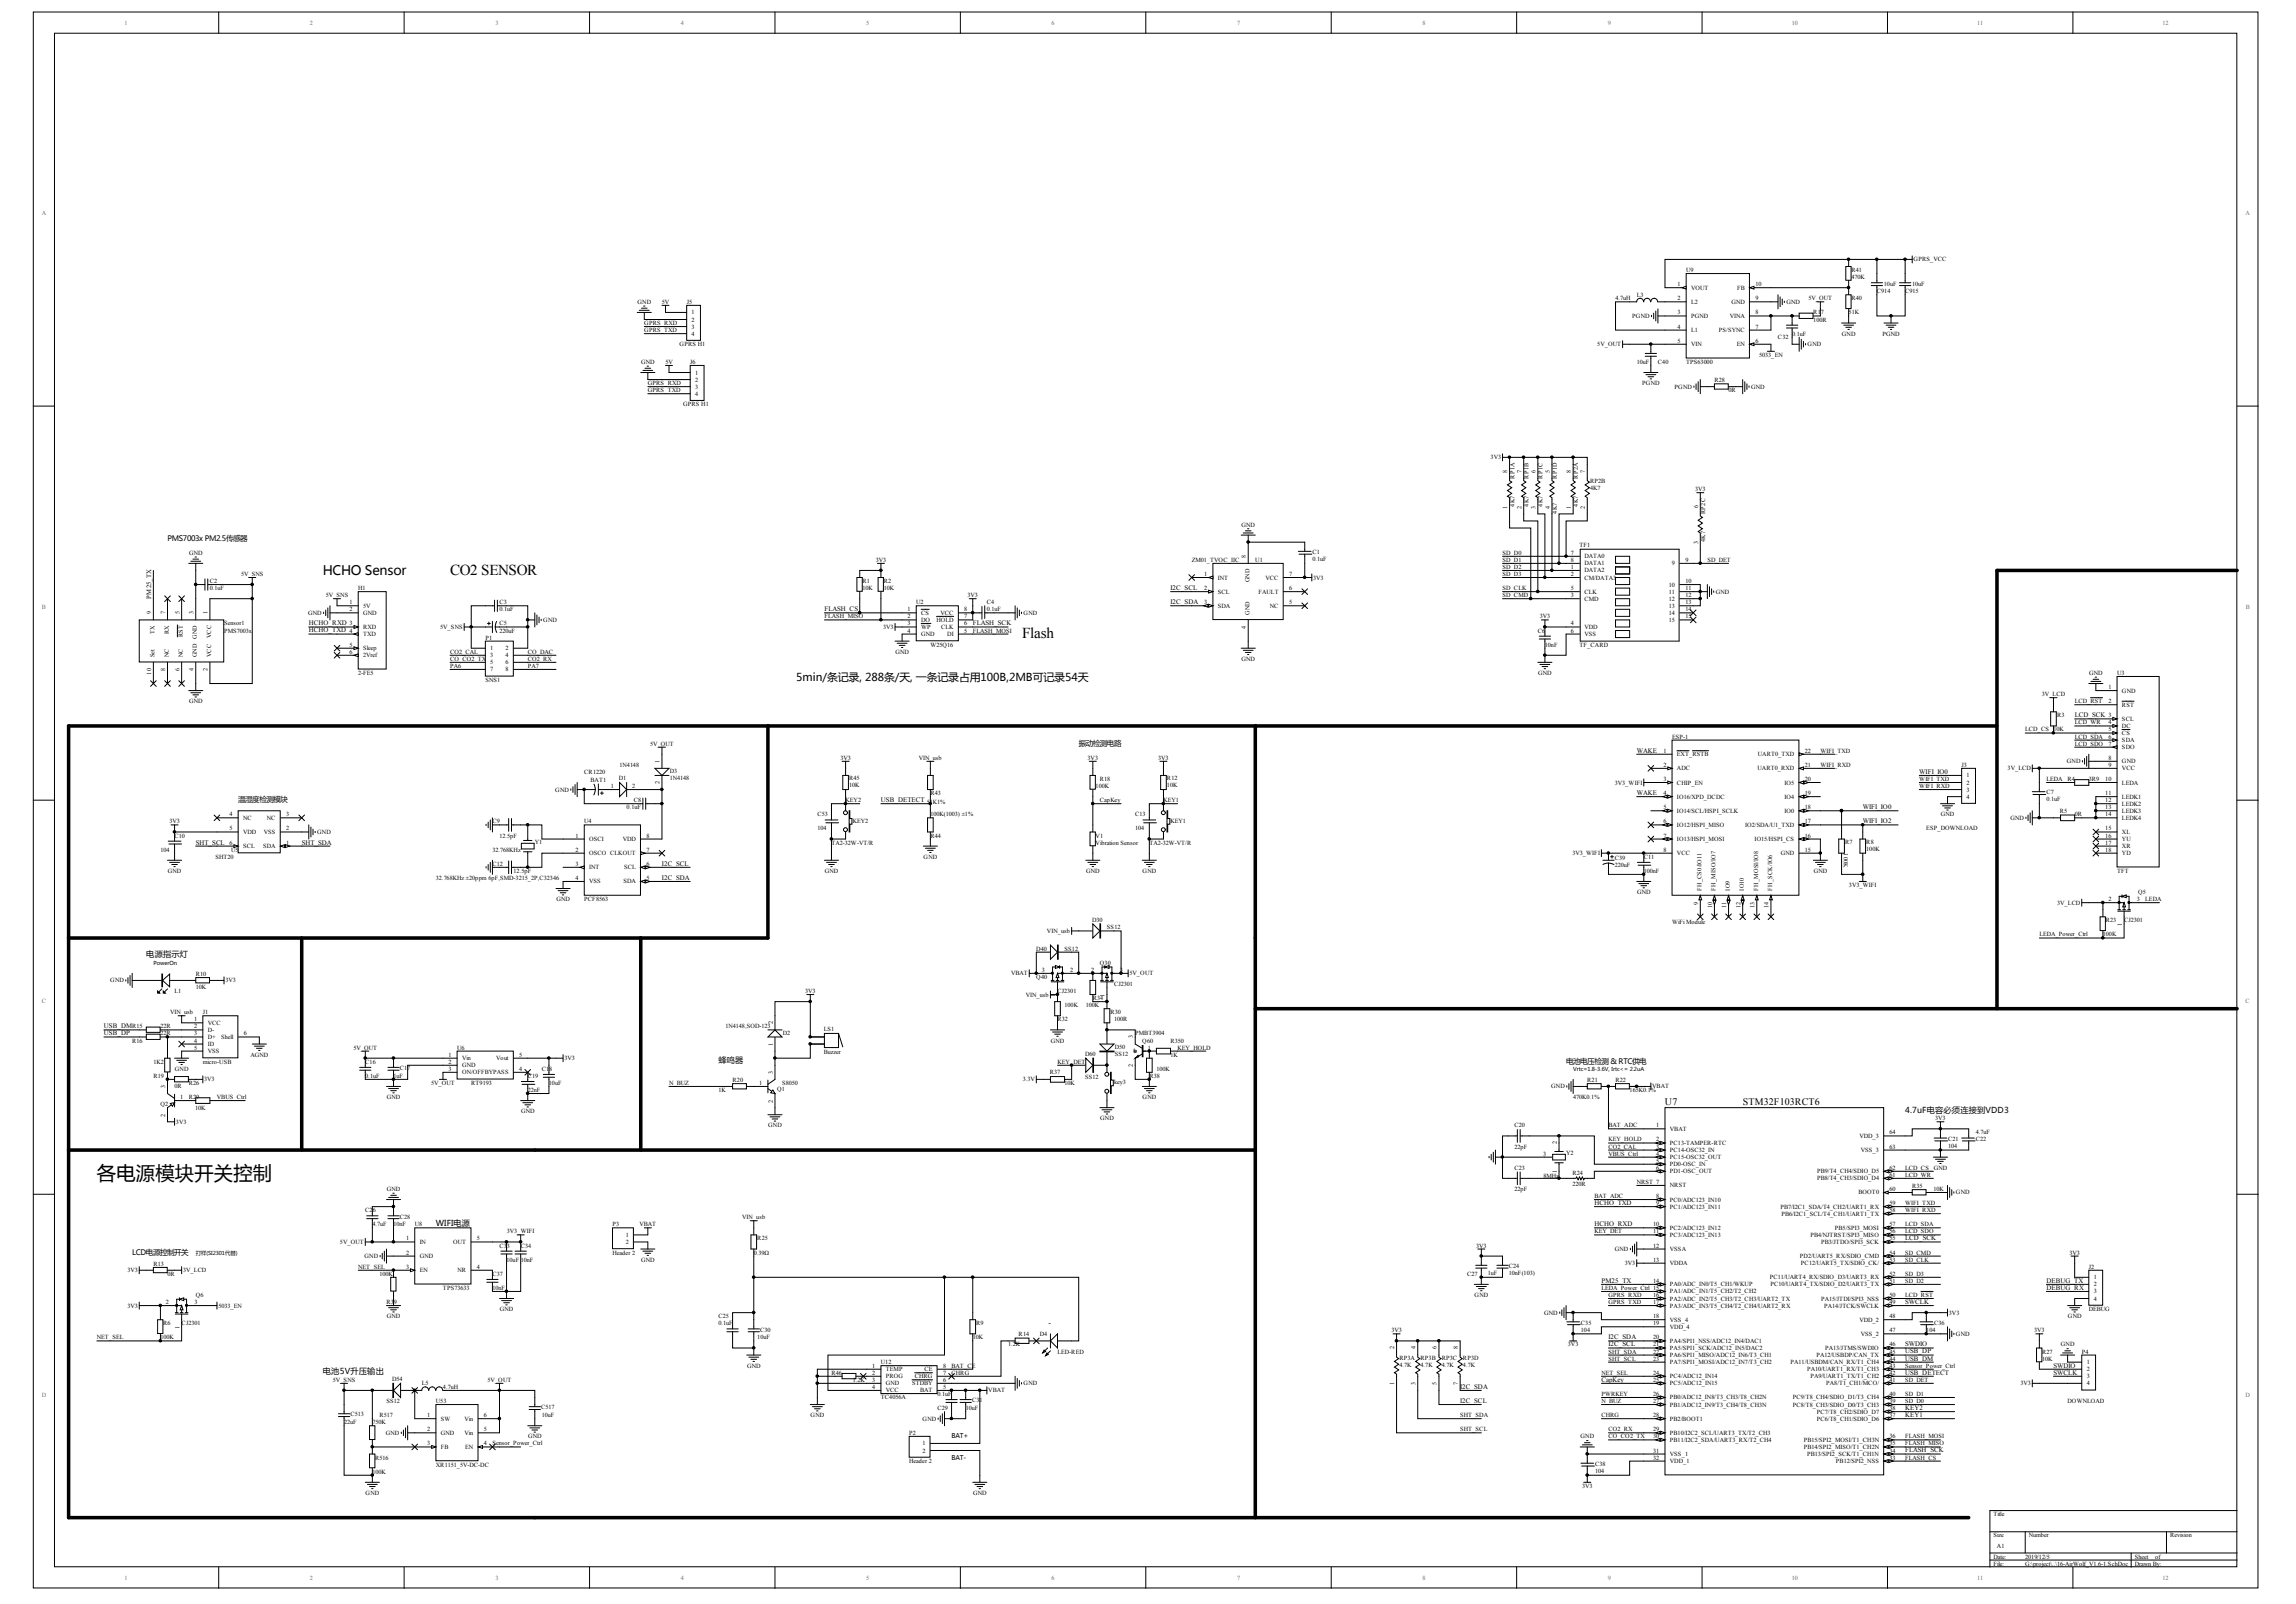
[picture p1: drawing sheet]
<svg xmlns="http://www.w3.org/2000/svg" width="288mm" height="201mm" viewBox="0 0 288 201" stroke-linecap="round" stroke-linejoin="round" font-family="sans-serif">
<defs><g id="words">
<text font-size="2.4" x="12.1" y="148">各电源模块开关控制</text>
<g font-size="1.9">
<text x="56.4" y="72">CO2 SENSOR</text>
<text x="128.2" y="80">Flash</text>
</g>
<text font-size="1.6" x="40.5" y="72">HCHO Sensor</text>
<text font-size="1.4" x="99.8" y="85.4">5min/条记录, 288条/天, 一条记录占用100B,2MB可记录54天</text>
<g font-size="1.2">
<text x="208.8" y="138.5">U7</text>
<text x="218.5" y="138.5">STM32F103RCT6</text>
</g>
<g font-size="1">
<text x="18.3" y="120">电源指示灯</text>
<text x="90.1" y="133.3">蜂鸣器</text>
<text x="238.9" y="139.5">4.7uF电容必须连接到VDD3</text>
<text x="54.7" y="153.7">WIFI电源</text>
<text x="40.5" y="172.3">电池5V升压输出</text>
</g>
<g font-size=".9">
<text x="21" y="67.8">PMS7003x PM2.5传感器</text>
<text x="103.4" y="76.6">FLASH_CS</text>
<text x="146.8" y="74">I2C_SCL</text>
<text x="146.8" y="75.7">I2C_SDA</text>
<text x="38.7" y="79.3">HCHO_TXD 4</text>
<text x="38.7" y="78.4">HCHO_RXD 3</text>
<text x="122" y="78.4">FLASH_SCK</text>
<text x="260.1" y="89.9">LCD_SCK 3</text>
<text x="135.2" y="93.5">振动检测电路</text>
<text x="205.2" y="94.4">WAKE</text>
<text x="29.9" y="100.6">温湿度检测模块</text>
<text x="110.4" y="100.6">USB_DETECT 51K1%</text>
<text x="205.2" y="99.7">WAKE</text>
<text x="233.5" y="101.4">WIFI_IO0</text>
<text x="240.6" y="97">WIFI_IO0</text>
<text x="24.5" y="105.9">SHT_SCL</text>
<text x="37.8" y="105.9">SHT_SDA</text>
<text x="233.5" y="103.2">WIFI_IO2</text>
<text x="83" y="108.5">I2C_SCL</text>
<text x="83" y="110.3">I2C_SDA</text>
<text x="13" y="128.9">USB_DMR15</text>
<text x="13" y="129.8">USB_DP</text>
<text x="196.4" y="133.4">电池电压检测 &amp; RTC供电</text>
<text x="199.9" y="151.1">HCHO_TXD</text>
<text x="199.9" y="153.7">HCHO_RXD</text>
<text x="238.9" y="155.5">LCD_SCK</text>
<text x="16.6" y="157.3">LCD电源控制开关</text>
<text x="200.8" y="160.8">PM25_TX</text>
<text x="256.6" y="160.8">DEBUG_TX</text>
<text x="256.6" y="161.7">DEBUG_RX</text>
<text x="131.5" y="166.1">-</text>
<text x="201.7" y="167.9">I2C_SDA</text>
<text x="238.9" y="163.5">SWCLK</text>
<text x="200.8" y="173.2">CapKey</text>
<text x="201.7" y="168.8">I2C_SCL</text>
<text x="238.9" y="170.6">USB_DM</text>
<text x="238.9" y="169.7">USB_DP</text>
<text x="238.9" y="168.8">SWDIO</text>
<text x="238.9" y="172.3">USB_DETECT</text>
<text x="257.5" y="172.3">SWCLK</text>
<text x="257.5" y="171.4">SWDIO</text>
<text x="183.1" y="174.1">I2C_SDA</text>
<text x="183.1" y="175.9">I2C_SCL</text>
<text x="238.9" y="177.7">KEY1</text>
<text x="238.9" y="176.8">KEY2</text>
<text x="238.9" y="182.1">FLASH_SCK</text>
</g>
<g font-size=".8" fill="#696969">
<text x="15.6" y="3.1">1</text>
<text x="38.9" y="3.1">2</text>
<text x="62.1" y="3.1">3</text>
<text x="85.4" y="3.1">4</text>
<text x="108.6" y="3.1">5</text>
<text x="131.9" y="3.1">6</text>
<text x="155.1" y="3.1">7</text>
<text x="178.3" y="3.1">8</text>
<text x="201.6" y="3.1">9</text>
<text x="224.6" y="3.1">10</text>
<text x="247.9" y="3.1">11</text>
<text x="271.1" y="3.1">12</text>
<text x="5.2" y="26.9">A</text>
<text x="281.5" y="26.9">A</text>
<text x="5.3" y="76.3">B</text>
<text x="281.6" y="76.3">B</text>
<text x="5.2" y="125.7">C</text>
<text x="281.5" y="125.7">C</text>
<text x="5.2" y="175.1">D</text>
<text x="281.5" y="175.1">D</text>
<text x="15.6" y="198">1</text>
<text x="38.9" y="198">2</text>
<text x="62.1" y="198">3</text>
<text x="85.4" y="198">4</text>
<text x="108.6" y="198">5</text>
<text x="131.9" y="198">6</text>
<text x="155.1" y="198">7</text>
<text x="178.3" y="198">8</text>
<text x="201.6" y="198">9</text>
<text x="224.6" y="198">10</text>
<text x="247.9" y="198">11</text>
<text x="271.1" y="198">12</text>
</g>
<g font-size=".8">
<text x="210.3" y="35.9">1</text>
<text x="211.4" y="34.1">U9</text>
<text x="220.1" y="35.9">10</text>
<text x="232.1" y="35">470K</text>
<text x="232.1" y="34.1">R41</text>
<text x="236.2" y="35.9">10uF</text>
<text x="239.7" y="35.9">10uF</text>
<text x="239.9" y="32.8">GPRS_VCC</text>
<text x="79.9" y="38.1">GND</text>
<text x="80.8" y="40.7">GPRS_RXD</text>
<text x="80.8" y="41.6">GPRS_TXD</text>
<text x="83" y="38.1">5V</text>
<text x="86.1" y="38.1">J5</text>
<text x="86.7" y="39.4">1</text>
<text x="86.7" y="40.3">2</text>
<text x="86.7" y="41.2">3</text>
<text x="202.6" y="37.6">4.7uH</text>
<text x="204.7" y="39.9">PGND</text>
<text x="205.2" y="37.2">L3</text>
<text x="210.3" y="37.6">2</text>
<text x="210.3" y="39.4">3</text>
<text x="210.3" y="41.2">4</text>
<text x="212" y="36.3">VOUT</text>
<text x="212" y="38.1">L2</text>
<text x="212" y="39.9">PGND</text>
<text x="212" y="41.6">L1</text>
<text x="215.5" y="41.6">PS/SYNC</text>
<text x="216.9" y="39.9">VINA</text>
<text x="217.1" y="38.1">GND</text>
<text x="217.8" y="36.3">FB</text>
<text x="220.1" y="41.2">7</text>
<text x="220.1" y="39.4">8</text>
<text x="220.1" y="37.6">9</text>
<text x="224" y="38.1">GND</text>
<text x="226.7" y="37.6">5V_OUT</text>
<text x="227.3" y="40.3">100R</text>
<text x="227.3" y="39.4">R17</text>
<text x="231.8" y="39.4">51K</text>
<text x="232.1" y="37.6">R40</text>
<text x="235.3" y="36.8">C914</text>
<text x="238.9" y="36.8">C915</text>
<text x="80.4" y="45.6">GND</text>
<text x="83.4" y="45.6">5V</text>
<text x="85.2" y="43.4">GPRS H1</text>
<text x="86.5" y="45.6">J6</text>
<text x="86.7" y="42.1">4</text>
<text x="87.2" y="47">1</text>
<text x="87.2" y="47.8">2</text>
<text x="200.3" y="43.4">5V_OUT</text>
<text x="205.2" y="45.6">10uF</text>
<text x="207.9" y="45.6">C40</text>
<text x="210.3" y="43">5</text>
<text x="211.4" y="45.6">TPS63000</text>
<text x="212" y="43.4">VIN</text>
<text x="215" y="47.9">R28</text>
<text x="217.7" y="43.4">EN</text>
<text x="220.1" y="43">6</text>
<text x="220.6" y="44.7">5033_EN</text>
<text x="222.9" y="42.5">C32</text>
<text x="224.7" y="42.1">0.1uF</text>
<text x="226.6" y="43.4">GND</text>
<text x="230.9" y="42.1">GND</text>
<text x="236" y="42.1">PGND</text>
<text x="81.2" y="48.3">GPRS_RXD</text>
<text x="81.2" y="49.2">GPRS_TXD</text>
<text x="85.7" y="50.9">GPRS H1</text>
<text x="87.2" y="48.7">3</text>
<text x="87.2" y="49.6">4</text>
<text x="205.9" y="48.3">PGND</text>
<text x="210" y="48.7">PGND</text>
<text x="216.7" y="49.2">0R</text>
<text x="219.6" y="48.7">GND</text>
<text x="186.9" y="57.6">3V3</text>
<text x="189" y="59.3" transform="rotate(-90 189 59.3)">8</text>
<text x="189.9" y="60" transform="rotate(-90 189.9 60)">RP1A</text>
<text x="190.8" y="59.3" transform="rotate(-90 190.8 59.3)">7</text>
<text x="191.6" y="60" transform="rotate(-90 191.6 60)">RP1B</text>
<text x="192.5" y="59.3" transform="rotate(-90 192.5 59.3)">6</text>
<text x="193.4" y="60" transform="rotate(-90 193.4 60)">RP1C</text>
<text x="194.3" y="59.3" transform="rotate(-90 194.3 59.3)">5</text>
<text x="195.2" y="60" transform="rotate(-90 195.2 60)">RP1D</text>
<text x="197" y="59.3" transform="rotate(-90 197 59.3)">8</text>
<text x="197.8" y="60" transform="rotate(-90 197.8 60)">RP2A</text>
<text x="198.7" y="59.3" transform="rotate(-90 198.7 59.3)">7</text>
<text x="189" y="63.8" transform="rotate(-90 189 63.8)">1</text>
<text x="189.9" y="63.5" transform="rotate(-90 189.9 63.5)">4K7</text>
<text x="190.8" y="63.8" transform="rotate(-90 190.8 63.8)">2</text>
<text x="191.6" y="63.5" transform="rotate(-90 191.6 63.5)">4K7</text>
<text x="192.5" y="63.8" transform="rotate(-90 192.5 63.8)">3</text>
<text x="193.4" y="63.5" transform="rotate(-90 193.4 63.5)">4K7</text>
<text x="194.3" y="63.8" transform="rotate(-90 194.3 63.8)">4</text>
<text x="195.2" y="64.4" transform="rotate(-90 195.2 64.4)">4K7</text>
<text x="197" y="63.8" transform="rotate(-90 197 63.8)">1</text>
<text x="197.8" y="63.5" transform="rotate(-90 197.8 63.5)">4K7</text>
<text x="198.7" y="63.8" transform="rotate(-90 198.7 63.8)">2</text>
<text x="199.4" y="61.5">4K7</text>
<text x="199.4" y="60.6">RP2B</text>
<text x="212.5" y="61.6">3V3</text>
<text x="212.9" y="63.7" transform="rotate(-90 212.9 63.7)">6</text>
<text x="213.8" y="64.4" transform="rotate(-90 213.8 64.4)">RP2C</text>
<text x="23.7" y="69.5">GND</text>
<text x="109.8" y="70.4">3V3</text>
<text x="149.4" y="70.4">ZM01_TVOC_IIC</text>
<text x="155.7" y="66">GND</text>
<text x="156.2" y="69.9" transform="rotate(-90 156.2 69.9)">8</text>
<text x="157.4" y="70.4">U1</text>
<text x="164.6" y="70.3">0.1uF</text>
<text x="164.6" y="69.5">C1</text>
<text x="188.4" y="69.5">SD_D0</text>
<text x="188.4" y="70.4">SD_D1</text>
<text x="188.4" y="71.3">SD_D2</text>
<text x="196.9" y="71.3">1</text>
<text x="196.9" y="69.5">7</text>
<text x="196.9" y="70.4">8</text>
<text x="198" y="68.6">TF1</text>
<text x="198.7" y="71.8">DATA2</text>
<text x="198.7" y="70">DATA0</text>
<text x="198.7" y="70.9">DATA1</text>
<text x="209.6" y="70.9">9</text>
<text x="211.3" y="70.4">9</text>
<text x="212.9" y="68.2" transform="rotate(-90 212.9 68.2)">3</text>
<text x="213.8" y="68" transform="rotate(-90 213.8 68)">4K7</text>
<text x="214.1" y="70.4">SD_DET</text>
<text x="18.9" y="77" transform="rotate(-90 18.9 77)">9</text>
<text x="19" y="75.1" transform="rotate(-90 19 75.1)">PM25_TX</text>
<text x="20.7" y="77" transform="rotate(-90 20.7 77)">7</text>
<text x="22.5" y="77" transform="rotate(-90 22.5 77)">5</text>
<text x="24.3" y="77" transform="rotate(-90 24.3 77)">3</text>
<text x="26" y="77" transform="rotate(-90 26 77)">1</text>
<text x="26.3" y="74">0.1uF</text>
<text x="26.3" y="73.1">C2</text>
<text x="30.2" y="72.2">5V_SNS</text>
<text x="38.6" y="77.1">GND</text>
<text x="40.8" y="74.9">5V_SNS</text>
<text x="43.8" y="75.8">1</text>
<text x="43.8" y="76.6">2</text>
<text x="44.9" y="74">H1</text>
<text x="45.5" y="76.2">5V</text>
<text x="45.5" y="77.1">GND</text>
<text x="62.6" y="76.6">0.1uF</text>
<text x="62.6" y="75.8">C3</text>
<text x="68.1" y="78">GND</text>
<text x="103.4" y="77.5">FLASH_MISO</text>
<text x="108.1" y="74">10K</text>
<text x="108.1" y="73.1">R1</text>
<text x="110.8" y="74">10K</text>
<text x="110.8" y="73.1">R2</text>
<text x="113.8" y="76.6">1</text>
<text x="113.8" y="77.5">2</text>
<text x="114.9" y="75.8">U2</text>
<text x="115.5" y="77.1">CS</text>
<text x="115.5" y="78">DO</text>
<text x="117.4" y="78">HOLD</text>
<text x="117.9" y="77.1">VCC</text>
<text x="120.9" y="77.5">7</text>
<text x="120.9" y="76.6">8</text>
<text x="121.3" y="74.9">3V3</text>
<text x="123.7" y="76.6">0.1uF</text>
<text x="123.7" y="75.8">C4</text>
<text x="128.3" y="77.1">GND</text>
<text x="151" y="72.2">1</text>
<text x="151" y="74">2</text>
<text x="151" y="75.8">3</text>
<text x="152.7" y="72.7">INT</text>
<text x="152.7" y="74.4">SCL</text>
<text x="152.7" y="76.2">SDA</text>
<text x="156.7" y="77.1" transform="rotate(-90 156.7 77.1)">GND</text>
<text x="156.7" y="73" transform="rotate(-90 156.7 73)">GND</text>
<text x="157.8" y="74.4">FAULT</text>
<text x="158.7" y="72.7">VCC</text>
<text x="159.2" y="76.2">NC</text>
<text x="161.6" y="75.8">5</text>
<text x="161.6" y="74">6</text>
<text x="161.6" y="72.2">7</text>
<text x="164.6" y="72.7">3V3</text>
<text x="188.4" y="72.2">SD_D3</text>
<text x="188.4" y="74.9">SD_CMD</text>
<text x="188.4" y="74">SD_CLK</text>
<text x="193" y="77.5">3V3</text>
<text x="196.9" y="72.2">2</text>
<text x="196.9" y="74.9">3</text>
<text x="196.9" y="74">5</text>
<text x="198.7" y="72.7">CM/DATA3</text>
<text x="198.7" y="75.3">CMD</text>
<text x="198.7" y="74.4">CLK</text>
<text x="209.2" y="73.5">10</text>
<text x="209.2" y="74.4">11</text>
<text x="209.2" y="75.3">12</text>
<text x="209.2" y="76.2">13</text>
<text x="209.2" y="77.1">14</text>
<text x="209.2" y="78">15</text>
<text x="211.3" y="73.1">10</text>
<text x="211.3" y="74">11</text>
<text x="211.3" y="74.9">12</text>
<text x="211.3" y="75.8">13</text>
<text x="211.3" y="76.6">14</text>
<text x="211.3" y="77.5">15</text>
<text x="215.1" y="74.4">GND</text>
<text x="19.4" y="82.4" transform="rotate(-90 19.4 82.4)">Set</text>
<text x="19.4" y="79.4" transform="rotate(-90 19.4 79.4)">TX</text>
<text x="21.2" y="82.4" transform="rotate(-90 21.2 82.4)">NC</text>
<text x="21.2" y="79.5" transform="rotate(-90 21.2 79.5)">RX</text>
<text x="22.9" y="82.4" transform="rotate(-90 22.9 82.4)">NC</text>
<text x="22.9" y="79.9" transform="rotate(-90 22.9 79.9)">RST</text>
<text x="24.7" y="82.4" transform="rotate(-90 24.7 82.4)">GND</text>
<text x="24.7" y="80.1" transform="rotate(-90 24.7 80.1)">GND</text>
<text x="26.5" y="82.4" transform="rotate(-90 26.5 82.4)">VCC</text>
<text x="26.5" y="80" transform="rotate(-90 26.5 80)">VCC</text>
<text x="28.1" y="78.4">Sensor1</text>
<text x="28.1" y="79.3">PMS7003x</text>
<text x="43.8" y="81.1">5</text>
<text x="43.8" y="82">6</text>
<text x="45.5" y="78.9">RXD</text>
<text x="45.5" y="79.7">TXD</text>
<text x="45.5" y="81.5">Sleep</text>
<text x="45.5" y="82.4">2Vref</text>
<text x="55.2" y="78.9">5V_SNS</text>
<text x="56.4" y="82">CO2_CAL</text>
<text x="56.4" y="82.8">CO_CO2_TX</text>
<text x="56.4" y="83.7">PA6</text>
<text x="60.9" y="80.2">P1</text>
<text x="61.5" y="81.5">1</text>
<text x="61.5" y="82.4">3</text>
<text x="61.5" y="83.3">5</text>
<text x="62.6" y="79.3">220uF</text>
<text x="62.6" y="78.4">C5</text>
<text x="63.4" y="81.5">2</text>
<text x="63.4" y="82.4">4</text>
<text x="63.4" y="83.3">6</text>
<text x="66.2" y="82.8">CO2_RX</text>
<text x="66.2" y="83.7">PA7</text>
<text x="66.2" y="82">CO_DAC</text>
<text x="110.7" y="78.9">3V3</text>
<text x="112.3" y="82">GND</text>
<text x="113.8" y="78.4">3</text>
<text x="113.8" y="79.3">4</text>
<text x="115.5" y="78.9">WP</text>
<text x="115.5" y="79.7">GND</text>
<text x="116.6" y="81.1">W25Q16</text>
<text x="118" y="78.9">CLK</text>
<text x="118.8" y="79.7">DI</text>
<text x="120.9" y="79.3">5</text>
<text x="120.9" y="78.4">6</text>
<text x="122" y="79.3">FLASH_MOSI</text>
<text x="155.7" y="82.8">GND</text>
<text x="156.2" y="78.8" transform="rotate(-90 156.2 78.8)">4</text>
<text x="192.8" y="79.3">C6</text>
<text x="193.7" y="81.1">10nF</text>
<text x="196.9" y="78.4">4</text>
<text x="196.9" y="79.3">6</text>
<text x="198" y="81.2">TF_CARD</text>
<text x="198.7" y="78.9">VDD</text>
<text x="198.7" y="79.7">VSS</text>
<text x="18.9" y="84.6" transform="rotate(-90 18.9 84.6)">10</text>
<text x="20.7" y="84.2" transform="rotate(-90 20.7 84.2)">8</text>
<text x="22.5" y="84.2" transform="rotate(-90 22.5 84.2)">6</text>
<text x="23.7" y="88.2">GND</text>
<text x="24.3" y="84.2" transform="rotate(-90 24.3 84.2)">4</text>
<text x="26" y="84.2" transform="rotate(-90 26 84.2)">2</text>
<text x="44.9" y="84.6">2-FE5</text>
<text x="60.9" y="85.5">SNS1</text>
<text x="61.5" y="84.2">7</text>
<text x="63.4" y="84.2">8</text>
<text x="192.9" y="84.6">GND</text>
<text x="256" y="87.3">3V_LCD</text>
<text x="257.9" y="89.8">R3</text>
<text x="260.1" y="88.2">LCD_RST</text>
<text x="261.9" y="84.6">GND</text>
<text x="264.3" y="86.4">1</text>
<text x="264.3" y="88.2">2</text>
<text x="265.4" y="84.6">U3</text>
<text x="266.1" y="86.8">GND</text>
<text x="266.1" y="88.6">RST</text>
<text x="81.5" y="93.5">5V_OUT</text>
<text x="82.7" y="95.6" transform="rotate(-90 82.7 95.6)">1</text>
<text x="105.4" y="95.2">3V3</text>
<text x="115.2" y="95.2">VIN_usb</text>
<text x="136.4" y="95.2">3V3</text>
<text x="145.2" y="95.2">3V3</text>
<text x="208.5" y="94.4">1</text>
<text x="209.6" y="92.6">ESP-1</text>
<text x="210.3" y="94.8">EXT_RSTB</text>
<text x="220.4" y="94.8">UART0_TXD</text>
<text x="226.3" y="94.4">22</text>
<text x="228.2" y="94.4">WIFI_TXD</text>
<text x="253.9" y="91.7">LCD_CS</text>
<text x="257.5" y="91.7">10K</text>
<text x="259.1" y="95.7">GND</text>
<text x="260.1" y="90.8">LCD_WR</text>
<text x="260.1" y="92.6">LCD_SDA</text>
<text x="260.1" y="93.5">LCD_SDO</text>
<text x="264.3" y="90.8">4</text>
<text x="264.3" y="91.7">5</text>
<text x="264.3" y="92.6">6</text>
<text x="264.3" y="93.5">7</text>
<text x="264.3" y="95.2">8</text>
<text x="266.1" y="90.4">SCL</text>
<text x="266.1" y="91.3">DC</text>
<text x="266.1" y="92.1">CS</text>
<text x="266.1" y="93">SDA</text>
<text x="266.1" y="93.9">SDO</text>
<text x="266.1" y="95.7">GND</text>
<text x="69.6" y="99.2">GND</text>
<text x="73.3" y="97">CR1220</text>
<text x="74" y="98">BAT1</text>
<text x="76.6" y="98.8">1</text>
<text x="77.6" y="97.8">D1</text>
<text x="77.7" y="96.1">1N4148</text>
<text x="78.6" y="101.5">0.1uF</text>
<text x="79.3" y="98.8">2</text>
<text x="79.5" y="100.6">C8</text>
<text x="82.7" y="98.3" transform="rotate(-90 82.7 98.3)">2</text>
<text x="84" y="97.8">1N4148</text>
<text x="84" y="96.9">D3</text>
<text x="106" y="100.6">KEY2</text>
<text x="106.5" y="98.7">10K</text>
<text x="106.5" y="97.8">R45</text>
<text x="116.6" y="99.7">R43</text>
<text x="137.4" y="98.8">100K</text>
<text x="137.9" y="100.6">CapKey</text>
<text x="137.9" y="97.9">R18</text>
<text x="145.9" y="100.6">KEY1</text>
<text x="146.3" y="98.7">10K</text>
<text x="146.3" y="97.8">R12</text>
<text x="202.5" y="98.3">3V3_WIFI</text>
<text x="208.5" y="96.1">2</text>
<text x="208.5" y="97.9">3</text>
<text x="208.5" y="99.7">4</text>
<text x="208.5" y="101.5">5</text>
<text x="210.3" y="96.6">ADC</text>
<text x="210.3" y="98.3">CHIP_EN</text>
<text x="210.3" y="100.1">IO16/XPD_DCDC</text>
<text x="210.3" y="101.9">IO14/SCL/HSPI_SCLK</text>
<text x="220.4" y="96.6">UART0_RXD</text>
<text x="223.7" y="101.9">IO0</text>
<text x="223.7" y="100.1">IO4</text>
<text x="223.7" y="98.3">IO5</text>
<text x="226.3" y="101.5">18</text>
<text x="226.3" y="99.7">19</text>
<text x="226.3" y="97.9">20</text>
<text x="226.3" y="96.1">21</text>
<text x="228.2" y="96.1">WIFI_RXD</text>
<text x="240.6" y="97.9">WIFI_TXD</text>
<text x="240.6" y="98.8">WIFI_RXD</text>
<text x="245.9" y="96.1">J3</text>
<text x="246.6" y="97.5">1</text>
<text x="246.6" y="98.3">2</text>
<text x="246.6" y="99.2">3</text>
<text x="246.6" y="100.1">4</text>
<text x="251.7" y="96.6">3V_LCD</text>
<text x="256.6" y="100.5">0.1uF</text>
<text x="256.6" y="99.6">C7</text>
<text x="256.6" y="97.9">LEDA</text>
<text x="258.3" y="101.9">R5</text>
<text x="259.2" y="97.9">R4</text>
<text x="261.9" y="97.9">3R9</text>
<text x="264" y="97.9">10</text>
<text x="264" y="99.7">11</text>
<text x="264" y="100.6">12</text>
<text x="264" y="101.5">13</text>
<text x="264.3" y="96.1">9</text>
<text x="266.1" y="96.6">VCC</text>
<text x="266.1" y="98.3">LEDA</text>
<text x="266.1" y="100.1">LEDK1</text>
<text x="266.1" y="101">LEDK2</text>
<text x="266.1" y="101.9">LEDK3</text>
<text x="20.1" y="106.8">104</text>
<text x="21.2" y="103.2">3V3</text>
<text x="21.9" y="105">C10</text>
<text x="27" y="107.7">SHT20</text>
<text x="28.8" y="102.3">4</text>
<text x="28.8" y="104.1">5</text>
<text x="28.8" y="105.9">6</text>
<text x="29" y="106.8">U5</text>
<text x="30.5" y="102.8">NC</text>
<text x="30.5" y="104.6">VDD</text>
<text x="30.5" y="106.3">SCL</text>
<text x="33" y="106.3">SDA</text>
<text x="33.1" y="104.6">VSS</text>
<text x="33.5" y="102.8">NC</text>
<text x="35.9" y="105.9">1</text>
<text x="35.9" y="104.1">2</text>
<text x="35.9" y="102.3">3</text>
<text x="39.8" y="104.6">GND</text>
<text x="61.7" y="103.2">C9</text>
<text x="61.7" y="106.8">32.768KHz</text>
<text x="62.6" y="105">12.5pF</text>
<text x="67.1" y="105.8">Y1</text>
<text x="72.2" y="105">1</text>
<text x="72.2" y="106.8">2</text>
<text x="73.3" y="103.2">U4</text>
<text x="73.9" y="105.4">OSCI</text>
<text x="73.9" y="107.2">OSCO CLKOUT</text>
<text x="78.1" y="105.4">VDD</text>
<text x="81" y="106.8">7</text>
<text x="81" y="105">8</text>
<text x="102.5" y="104.1">104</text>
<text x="102.5" y="102.3">C53</text>
<text x="104.2" y="105.9">TA2-32W-VT/R</text>
<text x="106.9" y="103.1">KEY2</text>
<text x="115.8" y="107.7">GND</text>
<text x="116.6" y="102.3">100K(1003) ±1%</text>
<text x="116.6" y="105">R44</text>
<text x="137.4" y="105">V1</text>
<text x="137.4" y="105.9">Vibration Sensor</text>
<text x="142.3" y="104.1">104</text>
<text x="142.3" y="102.3">C13</text>
<text x="144.1" y="105.9">TA2-32W-VT/R</text>
<text x="146.8" y="103.1">KEY1</text>
<text x="197.1" y="107.2">3V3_WIFI</text>
<text x="202.5" y="107.8">C39</text>
<text x="206.1" y="107.7">C11</text>
<text x="208.5" y="103.2">6</text>
<text x="208.5" y="105">7</text>
<text x="208.5" y="106.8">8</text>
<text x="210.3" y="103.7">IO12/HSPI_MISO</text>
<text x="210.3" y="105.4">IO13/HSPI_MOSI</text>
<text x="210.3" y="107.2">VCC</text>
<text x="218.8" y="103.7">IO2/SDA/U1_TXD</text>
<text x="220" y="105.4">IO15/HSPI_CS</text>
<text x="223.3" y="107.2">GND</text>
<text x="226.3" y="106.8">15</text>
<text x="226.3" y="105">16</text>
<text x="226.3" y="103.2">17</text>
<text x="231.2" y="107" transform="rotate(90 231.2 107)">100K</text>
<text x="231.3" y="105.8">R7</text>
<text x="234" y="106.7">100K</text>
<text x="234" y="105.8">R8</text>
<text x="241.5" y="104.1">ESP_DOWNLOAD</text>
<text x="243.3" y="102.3">GND</text>
<text x="252.1" y="102.8">GND</text>
<text x="260.1" y="102.3">0R</text>
<text x="264" y="102.3">14</text>
<text x="264" y="104.1">15</text>
<text x="264" y="105">16</text>
<text x="264" y="105.9">17</text>
<text x="264" y="106.8">18</text>
<text x="266.1" y="102.8">LEDK4</text>
<text x="266.1" y="104.6">XL</text>
<text x="266.1" y="105.4">YU</text>
<text x="266.1" y="106.3">XR</text>
<text x="266.1" y="107.2">YD</text>
<text x="21" y="109.4">GND</text>
<text x="54.7" y="110.3">32.768KHz ±20ppm 6pF,SMD-3215_2P,C32346</text>
<text x="61.7" y="108.5">C12</text>
<text x="64.4" y="109.4">12.5pF</text>
<text x="69.8" y="113">GND</text>
<text x="72.2" y="108.5">3</text>
<text x="72.2" y="110.3">4</text>
<text x="73.3" y="113">PCF8563</text>
<text x="73.9" y="109">INT</text>
<text x="73.9" y="110.8">VSS</text>
<text x="78.2" y="110.8">SDA</text>
<text x="78.2" y="109">SCL</text>
<text x="81" y="110.3">5</text>
<text x="81" y="108.5">6</text>
<text x="103.4" y="109.4">GND</text>
<text x="136.2" y="109.4">GND</text>
<text x="143.3" y="109.4">GND</text>
<text x="202.5" y="108.7">220uF</text>
<text x="205.3" y="112.1">GND</text>
<text x="206.1" y="109.4">100nF</text>
<text x="212.9" y="113.4" transform="rotate(-90 212.9 113.4)">9</text>
<text x="213.3" y="111.7" transform="rotate(-90 213.3 111.7)">FH_CS0/IO11</text>
<text x="214.7" y="113.8" transform="rotate(-90 214.7 113.8)">10</text>
<text x="215.1" y="111.7" transform="rotate(-90 215.1 111.7)">FH_MISO/IO7</text>
<text x="216.4" y="113.8" transform="rotate(-90 216.4 113.8)">11</text>
<text x="216.9" y="111.7" transform="rotate(-90 216.9 111.7)">IO9</text>
<text x="218.2" y="113.8" transform="rotate(-90 218.2 113.8)">12</text>
<text x="218.6" y="111.7" transform="rotate(-90 218.6 111.7)">IO10</text>
<text x="220" y="113.8" transform="rotate(-90 220 113.8)">13</text>
<text x="220.4" y="111.7" transform="rotate(-90 220.4 111.7)">FH_MOSI/IO8</text>
<text x="221.7" y="113.8" transform="rotate(-90 221.7 113.8)">14</text>
<text x="222.2" y="111.7" transform="rotate(-90 222.2 111.7)">FH_SCK/IO6</text>
<text x="227.4" y="109.4">GND</text>
<text x="231.8" y="111.2">3V3_WIFI</text>
<text x="257.9" y="113.4">3V_LCD</text>
<text x="264.3" y="113">2</text>
<text x="265.4" y="109.4">TFT</text>
<text x="267.9" y="113">3</text>
<text x="268.1" y="112.1">Q5</text>
<text x="269" y="113">LEDA</text>
<text x="129.9" y="119.2">D40</text>
<text x="131.3" y="117">VIN_usb</text>
<text x="133.5" y="119.2">SS12</text>
<text x="136.9" y="115.5">D30</text>
<text x="138.8" y="116.5">SS12</text>
<text x="209.6" y="115.8">WiFi Module</text>
<text x="255.7" y="117.4">LEDA_Power_Ctrl</text>
<text x="263.7" y="117.4">100K</text>
<text x="264" y="115.6">R23</text>
<text x="266" y="116.1" transform="rotate(-90 266 116.1)">1</text>
<text x="266.3" y="115.6">CJ2301</text>
<text x="13.8" y="123.2">GND</text>
<text x="21.9" y="124.5">L1</text>
<text x="24.5" y="124">10K</text>
<text x="24.5" y="122.4">R10</text>
<text x="28.3" y="123.2">3V3</text>
<text x="100.9" y="124.5">3V3</text>
<text x="126.8" y="122.3">VBAT</text>
<text x="128.6" y="124.9">VIN_usb</text>
<text x="129.9" y="122.7">Q40</text>
<text x="130.6" y="121.8">3</text>
<text x="132.3" y="124.9" transform="rotate(-90 132.3 124.9)">1</text>
<text x="132.6" y="124.5">CJ2301</text>
<text x="134.2" y="121.8">2</text>
<text x="136.8" y="121.8">2</text>
<text x="137" y="125.4">R34</text>
<text x="137.9" y="120.9">Q30</text>
<text x="138.5" y="124.9" transform="rotate(-90 138.5 124.9)">1</text>
<text x="139.7" y="123.6">CJ2301</text>
<text x="140.4" y="121.8">3</text>
<text x="141.6" y="122.3">5V_OUT</text>
<text x="16.6" y="130.7">R16</text>
<text x="20.1" y="128.9">22R</text>
<text x="20.1" y="129.8">22R</text>
<text x="21.3" y="127.1">VIN_usb</text>
<text x="24.3" y="128">1</text>
<text x="24.3" y="128.9">2</text>
<text x="24.3" y="129.8">3</text>
<text x="24.3" y="130.7">4</text>
<text x="24.3" y="131.6">5</text>
<text x="25.4" y="127.1">J1</text>
<text x="26" y="128.5">VCC</text>
<text x="26" y="129.4">D-</text>
<text x="26" y="130.3">D+</text>
<text x="26" y="131.1">ID</text>
<text x="27.7" y="130.3">Shell</text>
<text x="30.6" y="129.8">6</text>
<text x="44.3" y="131.6">5V_OUT</text>
<text x="57.3" y="131.6">U6</text>
<text x="91" y="128.9">1N4148,SOD-123</text>
<text x="96.9" y="131.1" transform="rotate(-90 96.9 131.1)">1</text>
<text x="96.9" y="128.4" transform="rotate(-90 96.9 128.4)">2</text>
<text x="98.1" y="129.7">D2</text>
<text x="103.3" y="129.3">LS1</text>
<text x="131.7" y="130.7">GND</text>
<text x="132.6" y="128">R32</text>
<text x="133.5" y="126.3">100K</text>
<text x="136.1" y="126.3">100K</text>
<text x="139.2" y="127.1">R30</text>
<text x="139.7" y="128">100R</text>
<text x="139.8" y="131.5">D50</text>
<text x="142" y="130.2" transform="rotate(-90 142 130.2)">3</text>
<text x="142.3" y="129.8">PMBT3904</text>
<text x="143.2" y="130.7">Q60</text>
<text x="143.9" y="131.6">1</text>
<text x="146.8" y="130.7">R350</text>
<text x="147.6" y="131.6">KEY_HOLD</text>
<text x="19.2" y="133.4">1K2</text>
<text x="19.2" y="135.1">R19</text>
<text x="20.7" y="136.4" transform="rotate(-90 20.7 136.4)">3</text>
<text x="21.9" y="136.4">0R</text>
<text x="21.9" y="134.2">GND</text>
<text x="22.6" y="137.8">1</text>
<text x="23.7" y="136">R26</text>
<text x="23.7" y="137.8">R29</text>
<text x="25.4" y="133.4">micro-USB</text>
<text x="25.6" y="135.6">3V3</text>
<text x="26" y="132">VSS</text>
<text x="27.2" y="137.8">VBUS_Ctrl</text>
<text x="31.4" y="132.5">AGND</text>
<text x="45.8" y="135.1">0.1uF</text>
<text x="45.8" y="133.4">C16</text>
<text x="48.5" y="137.8">GND</text>
<text x="49.3" y="135.1">1uF</text>
<text x="50.1" y="134.1">C17</text>
<text x="54" y="136">5V_OUT</text>
<text x="56.2" y="132.5">1</text>
<text x="56.2" y="133.4">2</text>
<text x="56.2" y="134.2">3</text>
<text x="57.9" y="132.9">Vin</text>
<text x="57.9" y="133.8">GND</text>
<text x="57.9" y="134.7">ON/OFFBYPASS</text>
<text x="59.1" y="136">RT9193</text>
<text x="62.2" y="132.9">Vout</text>
<text x="65.1" y="134.2">4</text>
<text x="65.1" y="132.5">5</text>
<text x="66.2" y="136.9">22nF</text>
<text x="66.2" y="135.1">C19</text>
<text x="67.9" y="134.2">C18</text>
<text x="68.8" y="136">10uF</text>
<text x="70.8" y="132.9">3V3</text>
<text x="83.9" y="136">N_BUZ</text>
<text x="90.1" y="136.9">1K</text>
<text x="91.9" y="135.7">R20</text>
<text x="95.2" y="136">1</text>
<text x="96.9" y="134.6" transform="rotate(-90 96.9 134.6)">3</text>
<text x="97.4" y="136.8">Q1</text>
<text x="98" y="136">S8050</text>
<text x="103.3" y="132.1">Buzzer</text>
<text x="128.2" y="135.6">3.3V</text>
<text x="131.6" y="134.7">R37</text>
<text x="132.6" y="133.4">KEY_DET</text>
<text x="133.5" y="136">10K</text>
<text x="136" y="135.2">SS12</text>
<text x="136" y="132.4">D60</text>
<text x="139.7" y="135.9">key3</text>
<text x="139.8" y="132.4">SS12</text>
<text x="142" y="133.8" transform="rotate(-90 142 133.8)">2</text>
<text x="142.2" y="132">b</text>
<text x="142.5" y="132" transform="rotate(-90 142.5 132)">ec</text>
<text x="143.3" y="137.8">GND</text>
<text x="144.1" y="135.1">R38</text>
<text x="145" y="134.2">100K</text>
<text x="146.8" y="132.5">1K</text>
<text x="194.5" y="136.5">GND</text>
<text x="197.2" y="137.8">470K0.1%</text>
<text x="199" y="135.7">R21</text>
<text x="202.6" y="135.7">R22</text>
<text x="204.3" y="136.9">165K0.1%</text>
<text x="207.2" y="136.5">VBAT</text>
<text x="20.1" y="138.7">Q2</text>
<text x="20.7" y="140" transform="rotate(-90 20.7 140)">2</text>
<text x="22.1" y="140.9">3V3</text>
<text x="24.5" y="139.1">10K</text>
<text x="65.3" y="139.6">GND</text>
<text x="96.3" y="141.3">GND</text>
<text x="96.9" y="138.2" transform="rotate(-90 96.9 138.2)">2</text>
<text x="137.9" y="140.4">GND</text>
<text x="189.9" y="144">22pF</text>
<text x="189.9" y="141.3">C20</text>
<text x="195.2" y="143.5" transform="rotate(-90 195.2 143.5)">2</text>
<text x="201.7" y="141.3">BAT_ADC</text>
<text x="201.7" y="144">CO2_CAL</text>
<text x="201.7" y="143.1">KEY_HOLD</text>
<text x="207.7" y="141.3">1</text>
<text x="207.7" y="143.1">2</text>
<text x="207.7" y="144">3</text>
<text x="209.4" y="141.8">VBAT</text>
<text x="209.4" y="143.5">PC13-TAMPER-RTC</text>
<text x="233.1" y="142.7">VDD_3</text>
<text x="236.9" y="144">63</text>
<text x="236.9" y="142.2">64</text>
<text x="242.6" y="140.4">3V3</text>
<text x="244.3" y="143.9">104</text>
<text x="244.3" y="143">C21</text>
<text x="247.7" y="142.2">4.7uF</text>
<text x="247.7" y="143">C22</text>
<text x="48.5" y="149.3">GND</text>
<text x="189.9" y="149.3">22pF</text>
<text x="189.9" y="146.6">C23</text>
<text x="193.5" y="144.9">3</text>
<text x="193.5" y="147.7">8MHz</text>
<text x="195.2" y="147.1" transform="rotate(-90 195.2 147.1)">1</text>
<text x="196.4" y="144.8">Y2</text>
<text x="197.1" y="148.7">220R</text>
<text x="197.1" y="147.3">R24</text>
<text x="201.7" y="144.9">VBUS_Ctrl</text>
<text x="205.2" y="148.4">NRST 7</text>
<text x="207.7" y="144.9">4</text>
<text x="207.7" y="145.8">5</text>
<text x="207.7" y="146.6">6</text>
<text x="209.4" y="144.4">PC14-OSC32_IN</text>
<text x="209.4" y="145.3">PC15-OSC32_OUT</text>
<text x="209.4" y="146.2">PD0-OSC_IN</text>
<text x="209.4" y="147.1">PD1-OSC_OUT</text>
<text x="209.4" y="148.9">NRST</text>
<text x="227.8" y="148">PB8/T4_CH3/SDIO_D4</text>
<text x="227.8" y="147.1">PB9/T4_CH4/SDIO_D5</text>
<text x="233" y="149.7">BOOT0</text>
<text x="233.3" y="144.4">VSS_3</text>
<text x="236.9" y="149.3">60</text>
<text x="236.9" y="147.5">61</text>
<text x="236.9" y="146.6">62</text>
<text x="238.9" y="146.6">LCD_CS</text>
<text x="238.9" y="147.5">LCD_WR</text>
<text x="239.7" y="148.9">R35</text>
<text x="242.4" y="149.3">10K</text>
<text x="242.4" y="146.6">GND</text>
<text x="245.2" y="149.7">GND</text>
<text x="42.6" y="155.9">5V_OUT</text>
<text x="45.8" y="152">C26</text>
<text x="46.7" y="153.7">4.7uF</text>
<text x="49.3" y="153.7">10nF</text>
<text x="50.1" y="152.8">C28</text>
<text x="50.9" y="155.5">1</text>
<text x="52" y="153.7">U8</text>
<text x="52.6" y="155.9">IN</text>
<text x="56.8" y="155.9">OUT</text>
<text x="59.8" y="155.5">5</text>
<text x="63.6" y="154.6">3V3_WIFI</text>
<text x="76.8" y="153.7">P3</text>
<text x="78.5" y="155.1">1</text>
<text x="78.5" y="155.9">2</text>
<text x="80.2" y="153.7">VBAT</text>
<text x="93.1" y="152.8">VIN_usb</text>
<text x="94.9" y="155.4">R25</text>
<text x="199.9" y="150.2">BAT_ADC</text>
<text x="199.9" y="154.6">KEY_DET</text>
<text x="207.3" y="153.7">10</text>
<text x="207.3" y="154.6">11</text>
<text x="207.7" y="150.2">8</text>
<text x="207.7" y="151.1">9</text>
<text x="209.4" y="150.6">PC0/ADC123_IN10</text>
<text x="209.4" y="151.5">PC1/ADC123_IN11</text>
<text x="209.4" y="154.2">PC2/ADC123_IN12</text>
<text x="209.4" y="155.1">PC3/ADC123_IN13</text>
<text x="223.2" y="151.5">PB7/I2C1_SDA/T4_CH2/UART1_RX</text>
<text x="223.4" y="152.4">PB6/I2C1_SCL/T4_CH1/UART1_TX</text>
<text x="227" y="155.1">PB4/NJTRST/SPI3_MISO</text>
<text x="228.3" y="155.9">PB3/JTDO/SPI3_SCK</text>
<text x="230.1" y="154.2">PB5/SPI3_MOSI</text>
<text x="236.9" y="155.5">55</text>
<text x="236.9" y="154.6">56</text>
<text x="236.9" y="153.7">57</text>
<text x="236.9" y="152">58</text>
<text x="236.9" y="151.1">59</text>
<text x="238.9" y="153.7">LCD_SDA</text>
<text x="238.9" y="154.6">LCD_SDO</text>
<text x="238.9" y="151.1">WIFI_TXD</text>
<text x="238.9" y="152">WIFI_RXD</text>
<text x="16" y="159.5">3V3</text>
<text x="19.2" y="158.7">R13</text>
<text x="21" y="159.9">0R</text>
<text x="22.9" y="159.5">3V_LCD</text>
<text x="44.9" y="159.1">NET_SEL</text>
<text x="45.7" y="157.7">GND</text>
<text x="47.6" y="159.9">100K</text>
<text x="50.9" y="157.3">2</text>
<text x="50.9" y="159.1">3</text>
<text x="52.6" y="157.7">GND</text>
<text x="52.6" y="159.5">EN</text>
<text x="55.5" y="161.7">TPS73633</text>
<text x="57.4" y="159.5">NR</text>
<text x="59.8" y="159.1">4</text>
<text x="61.7" y="161.7">10nF</text>
<text x="61.7" y="159.9">C37</text>
<text x="62.6" y="156.4">C33</text>
<text x="63.5" y="158.2">10uF 10nF</text>
<text x="65.3" y="156.4">C34</text>
<text x="76.8" y="157.3">Header 2</text>
<text x="80.4" y="158.2">GND</text>
<text x="94.5" y="157.3">0.39Ω</text>
<text x="184" y="159.9">C27</text>
<text x="185.1" y="156.4">3V3</text>
<text x="186.5" y="159.8">1uF</text>
<text x="189.2" y="159.8">10nF(103)</text>
<text x="189.2" y="159">C24</text>
<text x="200.8" y="161.7">LEDA_Power_Ctrl 15</text>
<text x="202.5" y="156.8">GND</text>
<text x="203.7" y="158.6">3V3</text>
<text x="207.3" y="156.4">12</text>
<text x="207.3" y="158.2">13</text>
<text x="207.3" y="160.8">14</text>
<text x="209.4" y="156.8">VSSA</text>
<text x="209.4" y="158.6">VDDA</text>
<text x="209.4" y="161.3">PA0/ADC_IN0/T5_CH1/WKUP</text>
<text x="221.9" y="160.4">PC11/UART4_RX/SDIO_D3/UART3_RX</text>
<text x="222" y="161.3">PC10/UART4_TX/SDIO_D2/UART3_TX</text>
<text x="225.7" y="157.7">PD2/UART5_RX/SDIO_CMD</text>
<text x="225.8" y="158.6">PC12/UART5_TX/SDIO_CK/</text>
<text x="236.9" y="160.8">51</text>
<text x="236.9" y="159.9">52</text>
<text x="236.9" y="158.2">53</text>
<text x="236.9" y="157.3">54</text>
<text x="238.9" y="160.8">SD_D2</text>
<text x="238.9" y="159.9">SD_D3</text>
<text x="238.9" y="158.2">SD_CLK</text>
<text x="238.9" y="157.3">SD_CMD</text>
<text x="259.5" y="157.3">3V3</text>
<text x="261.9" y="159.1">J2</text>
<text x="262.5" y="160.4">1</text>
<text x="262.5" y="161.3">2</text>
<text x="12.1" y="167.9">NET_SEL</text>
<text x="16" y="163.9">3V3</text>
<text x="20.1" y="167.9">100K</text>
<text x="20.5" y="166.1">R6</text>
<text x="20.8" y="163.5">2</text>
<text x="22.5" y="166.6" transform="rotate(-90 22.5 166.6)">1</text>
<text x="22.8" y="166.1">CJ2301</text>
<text x="24.4" y="163.5">3</text>
<text x="24.5" y="162.6">Q6</text>
<text x="27.4" y="163.9">5033_EN</text>
<text x="48.5" y="163.5">R39</text>
<text x="48.5" y="165.3">GND</text>
<text x="62.7" y="164.4">GND</text>
<text x="90.1" y="166.1">0.1uF</text>
<text x="90.1" y="165.3">C25</text>
<text x="94.9" y="167.9">10uF</text>
<text x="95.3" y="166.9">C30</text>
<text x="122" y="167.9">10K</text>
<text x="122.4" y="166.1">R9</text>
<text x="127.7" y="167.5">R14</text>
<text x="130.4" y="167.5">D4</text>
<text x="174.4" y="167">3V3</text>
<text x="184.9" y="162.6">GND</text>
<text x="193.6" y="164.8">GND</text>
<text x="198.2" y="166.9">104</text>
<text x="198.2" y="166.1">C35</text>
<text x="201.7" y="163.5">GPRS_TXD</text>
<text x="201.7" y="162.6">GPRS_RXD</text>
<text x="207.3" y="162.6">16</text>
<text x="207.3" y="163.5">17</text>
<text x="207.3" y="165.3">18</text>
<text x="207.3" y="166.1">19</text>
<text x="207.3" y="167.9">20</text>
<text x="209.4" y="162.2">PA1/ADC_IN1/T5_CH2/T2_CH2</text>
<text x="209.4" y="163">PA2/ADC_IN2/T5_CH3/T2_CH3/UART2_TX</text>
<text x="209.4" y="163.9">PA3/ADC_IN3/T5_CH4/T2_CH4/UART2_RX</text>
<text x="209.4" y="165.7">VSS_4</text>
<text x="209.4" y="166.6">VDD_4</text>
<text x="228.3" y="163">PA15/JTDI/SPI3_NSS</text>
<text x="228.7" y="163.9">PA14/JTCK/SWCLK</text>
<text x="233.1" y="165.7">VDD_2</text>
<text x="233.3" y="167.5">VSS_2</text>
<text x="236.9" y="167">47</text>
<text x="236.9" y="165.3">48</text>
<text x="236.9" y="163.5">49</text>
<text x="236.9" y="162.6">50</text>
<text x="238.9" y="162.6">LCD_RST</text>
<text x="241.5" y="167">104</text>
<text x="242.5" y="166.1">C36</text>
<text x="244.4" y="164.8">3V3</text>
<text x="245.2" y="167.5">GND</text>
<text x="255" y="167">3V3</text>
<text x="259.3" y="165.3">GND</text>
<text x="261.9" y="164.4">DEBUG</text>
<text x="262.5" y="162.2">3</text>
<text x="262.5" y="163">4</text>
<text x="41.7" y="173.2">5V_SNS</text>
<text x="49.2" y="173.1">D54</text>
<text x="52.9" y="173.7">L5</text>
<text x="61.1" y="173.2">5V_OUT</text>
<text x="93.7" y="171.5">GND</text>
<text x="104.2" y="172.3">R46</text>
<text x="106.9" y="173.2">1.2K</text>
<text x="109.4" y="171.5">1</text>
<text x="109.4" y="172.3">2</text>
<text x="109.4" y="173.2">3</text>
<text x="110.4" y="171">U12</text>
<text x="111.1" y="171.9">TEMP</text>
<text x="111.1" y="172.8">PROG</text>
<text x="111.1" y="173.7">GND</text>
<text x="114.3" y="173.7">STDBY</text>
<text x="114.7" y="172.8">CHRG</text>
<text x="115.9" y="171.9">CE</text>
<text x="118.2" y="173.2">6</text>
<text x="118.2" y="172.3">7</text>
<text x="118.2" y="171.5">8</text>
<text x="119.3" y="172.3">CHRG</text>
<text x="119.3" y="171.5">BAT_CE</text>
<text x="126.4" y="168.8">1.2K</text>
<text x="128.3" y="173.7">GND</text>
<text x="132.6" y="169.7">LED-RED</text>
<text x="174.8" y="173.7" transform="rotate(-90 174.8 173.7)">1</text>
<text x="174.8" y="169.2" transform="rotate(-90 174.8 169.2)">2</text>
<text x="175.5" y="171.4">4.7K</text>
<text x="175.5" y="170.5">RP3A</text>
<text x="177.5" y="173.7" transform="rotate(-90 177.5 173.7)">3</text>
<text x="177.5" y="169.2" transform="rotate(-90 177.5 169.2)">4</text>
<text x="178.1" y="171.4">4.7K</text>
<text x="178.1" y="170.5">RP3B</text>
<text x="180.1" y="173.7" transform="rotate(-90 180.1 173.7)">5</text>
<text x="180.1" y="169.2" transform="rotate(-90 180.1 169.2)">6</text>
<text x="180.8" y="171.4">4.7K</text>
<text x="180.8" y="170.5">RP3C</text>
<text x="182.8" y="173.7" transform="rotate(-90 182.8 173.7)">7</text>
<text x="182.8" y="169.2" transform="rotate(-90 182.8 169.2)">8</text>
<text x="183.4" y="171.4">4.7K</text>
<text x="183.4" y="170.5">RP3D</text>
<text x="196.6" y="168.8">3V3</text>
<text x="200.8" y="172.3">NET_SEL</text>
<text x="201.7" y="169.7">SHT_SDA</text>
<text x="201.7" y="170.6">SHT_SCL</text>
<text x="207.3" y="168.8">21</text>
<text x="207.3" y="169.7">22</text>
<text x="207.3" y="170.6">23</text>
<text x="207.3" y="172.3">24</text>
<text x="207.3" y="173.2">25</text>
<text x="209.4" y="168.4">PA4/SPI1_NSS/ADC12_IN4/DAC1</text>
<text x="209.4" y="169.2">PA5/SPI1_SCK/ADC12_IN5/DAC2</text>
<text x="209.4" y="170.1">PA6/SPI1_MISO/ADC12_IN6/T3_CH1</text>
<text x="209.4" y="171">PA7/SPI1_MOSI/ADC12_IN7/T3_CH2</text>
<text x="209.4" y="172.8">PC4/ADC12_IN14</text>
<text x="209.4" y="173.7">PC5/ADC12_IN15</text>
<text x="224.5" y="171">PA11/USBDM/CAN_RX/T1_CH4</text>
<text x="226.6" y="171.9">PA10/UART1_RX/T1_CH3</text>
<text x="227" y="172.8">PA9/UART1_TX/T1_CH2</text>
<text x="227.7" y="170.1">PA12/USBDP/CAN_TX</text>
<text x="228.8" y="169.2">PA13/JTMS/SWDIO</text>
<text x="229" y="173.7">PA8/T1_CH1/MCO/</text>
<text x="236.9" y="173.2">41</text>
<text x="236.9" y="172.3">42</text>
<text x="236.9" y="171.5">43</text>
<text x="236.9" y="170.6">44</text>
<text x="236.9" y="169.7">45</text>
<text x="236.9" y="168.8">46</text>
<text x="238.9" y="171.5">Sensor_Power_Ctrl</text>
<text x="238.9" y="173.2">SD_DET</text>
<text x="253.3" y="173.7">3V3</text>
<text x="256" y="170.6">10K</text>
<text x="256" y="169.7">R27</text>
<text x="258.4" y="168.8">GND</text>
<text x="261" y="169.7">P4</text>
<text x="261.6" y="171">1</text>
<text x="261.6" y="171.9">2</text>
<text x="261.6" y="172.8">3</text>
<text x="261.6" y="173.7">4</text>
<text x="43.1" y="178.5">22uF</text>
<text x="43.9" y="177.6">C513</text>
<text x="46.7" y="178.5">750K</text>
<text x="47.6" y="177.7">R517</text>
<text x="48.4" y="179.9">GND</text>
<text x="48.5" y="175.9">SS12</text>
<text x="53.6" y="177.7">1</text>
<text x="53.6" y="179.4">2</text>
<text x="54.7" y="175.9">U53</text>
<text x="55.3" y="178.1">SW</text>
<text x="55.3" y="179.9">GND</text>
<text x="55.5" y="174.1">4.7uH</text>
<text x="58.2" y="179.9">Vin</text>
<text x="58.2" y="178.1">Vin</text>
<text x="60.7" y="179.4">5</text>
<text x="60.7" y="177.7">6</text>
<text x="67.8" y="176.7">C517</text>
<text x="67.9" y="177.7">10uF</text>
<text x="101.6" y="177.7">GND</text>
<text x="109.4" y="174.1">4</text>
<text x="110.4" y="175.4">TC4056A</text>
<text x="111.1" y="174.6">VCC</text>
<text x="114" y="179.9">P2</text>
<text x="115.4" y="174.6">BAT</text>
<text x="115.7" y="178.1">GND</text>
<text x="117.5" y="175">0.1uF</text>
<text x="117.5" y="176.8">C29</text>
<text x="118.2" y="174.1">5</text>
<text x="121.1" y="176.8">10uF</text>
<text x="121.9" y="175.8">C31</text>
<text x="123.9" y="174.6">VBAT</text>
<text x="183.1" y="177.7">SHT_SDA</text>
<text x="183.1" y="179.4">SHT_SCL</text>
<text x="200.8" y="175.9">N_BUZ</text>
<text x="200.8" y="177.7">CHRG</text>
<text x="200.8" y="175">PWRKEY</text>
<text x="201.7" y="179.4">CO2_RX</text>
<text x="207.3" y="175">26</text>
<text x="207.3" y="175.9">27</text>
<text x="207.3" y="177.7">28</text>
<text x="207.3" y="179.4">29</text>
<text x="209.4" y="175.4">PB0/ADC12_IN8/T3_CH3/T8_CH2N</text>
<text x="209.4" y="176.3">PB1/ADC12_IN9/T3_CH4/T8_CH3N</text>
<text x="209.4" y="178.1">PB2/BOOT1</text>
<text x="209.4" y="179.9">PB10/I2C2_SCL/UART3_TX/T2_CH3</text>
<text x="224.8" y="176.3">PC8/T8_CH3/SDIO_D0/T3_CH3</text>
<text x="224.8" y="175.4">PC9/T8_CH4/SDIO_D1/T3_CH4</text>
<text x="227.8" y="178.1">PC6/T8_CH1/SDIO_D6</text>
<text x="227.8" y="177.2">PC7/T8_CH2/SDIO_D7</text>
<text x="236.9" y="177.7">37</text>
<text x="236.9" y="176.8">38</text>
<text x="236.9" y="175.9">39</text>
<text x="236.9" y="175">40</text>
<text x="238.9" y="175.9">SD_D0</text>
<text x="238.9" y="175">SD_D1</text>
<text x="259.2" y="175.9">DOWNLOAD</text>
<text x="46.7" y="184.7">100K</text>
<text x="47" y="183">R516</text>
<text x="53.6" y="181.2">3</text>
<text x="54.7" y="183.9">XR1151_5V-DC-DC</text>
<text x="55.3" y="181.6">FB</text>
<text x="58.3" y="181.6">EN</text>
<text x="60.7" y="181.2">4</text>
<text x="61.7" y="181.2">Sensor_Power_Ctrl</text>
<text x="66.2" y="180.3">GND</text>
<text x="114" y="183.4">Header 2</text>
<text x="115.6" y="181.2">1</text>
<text x="115.6" y="182.1">2</text>
<text x="119.3" y="180.3">BAT+</text>
<text x="119.3" y="183">BAT-</text>
<text x="198.2" y="180.3">GND</text>
<text x="200" y="184.7">104</text>
<text x="200" y="183.8">C38</text>
<text x="201.7" y="180.3">CO_CO2_TX</text>
<text x="207.3" y="180.3">30</text>
<text x="207.3" y="182.1">31</text>
<text x="207.3" y="183">32</text>
<text x="209.4" y="180.8">PB11/I2C2_SDA/UART3_RX/T2_CH4</text>
<text x="209.4" y="182.5">VSS_1</text>
<text x="209.4" y="183.4">VDD_1</text>
<text x="226.1" y="181.6">PB14/SPI2_MISO/T1_CH2N</text>
<text x="226.1" y="180.8">PB15/SPI2_MOSI/T1_CH3N</text>
<text x="226.6" y="182.5">PB13/SPI2_SCK/T1_CH1N</text>
<text x="230.2" y="183.4">PB12/SPI2_NSS</text>
<text x="236.9" y="183">33</text>
<text x="236.9" y="182.1">34</text>
<text x="236.9" y="181.2">35</text>
<text x="236.9" y="180.3">36</text>
<text x="238.9" y="181.2">FLASH_MISO</text>
<text x="238.9" y="180.3">FLASH_MOSI</text>
<text x="238.9" y="183">FLASH_CS</text>
<text x="45.8" y="187.4">GND</text>
<text x="122" y="187.4">GND</text>
<text x="198.4" y="186.5">3V3</text>
<text x="249.9" y="190.1">Title</text>
<text x="249.9" y="192.7">Size</text>
<text x="249.9" y="195.4">Date:</text>
<text x="249.9" y="196.3">File:</text>
<text x="250.4" y="194.1">A1</text>
<text x="253.9" y="195.4">2019/12/5</text>
<text x="253.9" y="196.3">G:\project\..\16-AirWolf_V1.6-1.SchDoc</text>
<text x="254.4" y="192.7">Number</text>
<text x="267.6" y="195.4">Sheet</text>
<text x="267.6" y="196.3">Drawn By:</text>
<text x="270.2" y="195.4">of</text>
<text x="272.1" y="192.7">Revision</text>
</g>
<g font-size=".7">
<text x="19.2" y="121">PowerOn</text>
<text x="197.2" y="134.3">Vrtc=1.8-3.6V, Irtc&lt;= 2.2uA</text>
<text x="24.5" y="157.3">打样(SI2301代替)</text>
</g>
</g></defs>
<g fill="#fff" stroke="#000" stroke-width=".13">
<path d="M4.2 1.5h278.9v197.6h-278.9z"/>
<path d="M6.8 4.2h273.7v192.2h-273.7z"/>
</g>
<g fill="none" stroke="#000" stroke-width=".13">
<path d="M27.4 1.5v2.7M50.7 1.5v2.7M73.9 1.5v2.7M97.2 1.5v2.7M120.4 1.5v2.7M143.7 1.5v2.7M166.9 1.5v2.7M190.2 1.5v2.7M213.4 1.5v2.7M236.6 1.5v2.7M259.9 1.5v2.7M4.2 50.9h2.6"/>
<path d="M280.5 50.9h2.6M4.2 100.3h2.6M280.5 100.3h2.6M17.5 122.9h6.2M20.3 124l-.4 .3M21 124l-.4 .3M21.9 132.7h1.8M22.2 132.9h1.2M22.3 127.3h.9M22.4 133.2h.7M22.7 133.5h.2M22.8 127.3v.9"/>
<path d="M22.8 131.8v.9M4.2 149.7h2.6M280.5 149.7h2.6M27.4 196.5v2.6M50.7 196.5v2.6M73.9 196.5v2.6M97.2 196.5v2.6M120.4 196.5v2.6M143.7 196.5v2.6M166.9 196.5v2.6M190.2 196.5v2.6M213.4 196.5v2.6"/>
<path d="M236.6 196.5v2.6M249.5 192h31M249.5 194.7h31M249.5 195.6h31M253.9 192v2.7M259.9 196.5v2.6M267.2 194.7v1.8M271.6 192v2.7M280.5 189.4h-31v7.1"/>
</g>
<circle cx="230.9" cy="101.6" r=".16" fill="#000" stroke="#000" stroke-width=".13"/>
<g fill="#fff" stroke="#000" stroke-width=".13">
<path d="M20.4 122.9l.9-.8v1.6z"/>
<path d="M19.8 124.2l.2 .3h-.2z"/>
<path d="M20.5 124.2l.2 .3h-.2z"/>
<path d="M20.3 122.1h.1v1.6h-.1z" fill-rule="evenodd"/>
</g>
<g fill="none" stroke="#000" stroke-width=".13">
<path d="M13 129.1h5.3M13 130h5.3M15.8 122.8v.2M16 122.6v.7M16.3 122.3v1.2M16.6 122.9h.9M16.6 122v1.8M18.3 128.8h1.8v.6h-1.8zM18.3 129.6h1.8v.7h-1.8zM20.1 129.1h2.7M20.1 130h.9M20.6 132.7h.7v1.7h-.7z"/>
<path d="M21 131.8v.9M21 134.4v.9M22.4 130.5l.7 .7M23.1 130.5l-.7 .7M23.7 122.9h.8M24.5 122.6h1.8v.6h-1.8zM26.3 122.9h.9"/>
</g>
<path d="M25.4 127.3h4.4v5.3h-4.4z" fill="#fff" stroke="#000" stroke-width=".13"/>
<path d="M22.8 128.2h2.6M22.8 129.1h2.6M22.8 130h2.6M22.8 130.9h2.6M22.8 131.8h2.6M29.9 130h2.6" fill="none" stroke="#000" stroke-width=".13"/>
<path d="M29.9 101.6h5.2v5.3h-5.2z" fill="#fff" stroke="#000" stroke-width=".13"/>
<path d="M35.2 106.1h2.6" fill="none" stroke="#000" stroke-width=".13"/>
<g fill="#fff" stroke="#000" stroke-width=".13">
<path d="M35.2 106.1l.5-.2v.3z"/>
<path d="M35.8 105.9l.5 .2-.5 .1z"/>
</g>
<path d="M27.2 104.3h2.7M27.2 102.5h2.7M27.2 106.1h2.7M35.2 104.3h2.6M35.2 102.5h2.6" fill="none" stroke="#000" stroke-width=".13"/>
<path d="M29.3 105.9l.6 .2-.6 .1z" fill="#fff" stroke="#000" stroke-width=".13"/>
<g fill="none" stroke="#000" stroke-width=".13">
<path d="M21 107.8h1.8M21.1 105.5h1.6M21.2 105.8h1.6M21.3 108.1h1.2M21.4 103.4h.9M21.5 108.4h.7M21.8 108.6h.2M21.9 103.4v2.1M21.9 105.8v2M24.5 106.1h2.7M26.8 102.2l.8 .7M27.6 102.2l-.8 .7"/>
<path d="M37.5 102.2l.7 .7M37.8 106.1h3.6M37.8 104.3h.9M38.2 102.2l-.7 .7M38.7 103.4v1.8M39 103.7v1.2M39.2 103.9v.8M39.5 104.2v.2"/>
</g>
<path d="M208.8 138.9h27.4v46h-27.4z" fill="#fff" stroke="#000" stroke-width=".13"/>
<path d="M206.1 141.5h2.7M206.1 143.3h2.7" fill="none" stroke="#000" stroke-width=".13"/>
<g fill="#fff" stroke="#000" stroke-width=".13">
<path d="M208.2 143.1l.6 .2-.6 .2z"/>
<path d="M207.6 143.3l.5-.2v.4z"/>
</g>
<path d="M206.1 144.2h2.7" fill="none" stroke="#000" stroke-width=".13"/>
<g fill="#fff" stroke="#000" stroke-width=".13">
<path d="M208.2 144l.6 .2-.6 .2z"/>
<path d="M207.6 144.2l.5-.2v.4z"/>
</g>
<path d="M206.1 145.1h2.7" fill="none" stroke="#000" stroke-width=".13"/>
<g fill="#fff" stroke="#000" stroke-width=".13">
<path d="M208.2 144.9l.6 .2-.6 .1z"/>
<path d="M207.6 145.1l.5-.2v.3z"/>
</g>
<path d="M206.1 145.9h2.7" fill="none" stroke="#000" stroke-width=".13"/>
<g fill="#fff" stroke="#000" stroke-width=".13">
<path d="M208.2 145.8l.6 .1-.6 .2z"/>
<path d="M207.6 145.9l.5-.1v.3z"/>
</g>
<path d="M206.1 146.8h2.7" fill="none" stroke="#000" stroke-width=".13"/>
<g fill="#fff" stroke="#000" stroke-width=".13">
<path d="M208.2 146.7l.6 .1-.6 .2z"/>
<path d="M207.6 146.8l.5-.1v.3z"/>
</g>
<path d="M206.1 148.6h2.7M206.1 150.4h2.7" fill="none" stroke="#000" stroke-width=".13"/>
<g fill="#fff" stroke="#000" stroke-width=".13">
<path d="M208.2 150.2l.6 .2-.6 .2z"/>
<path d="M207.6 150.4l.5-.2v.4z"/>
</g>
<path d="M206.1 151.3h2.7" fill="none" stroke="#000" stroke-width=".13"/>
<g fill="#fff" stroke="#000" stroke-width=".13">
<path d="M208.2 151.1l.6 .2-.6 .1z"/>
<path d="M207.6 151.3l.5-.2v.3z"/>
</g>
<path d="M206.1 153.9h2.7" fill="none" stroke="#000" stroke-width=".13"/>
<g fill="#fff" stroke="#000" stroke-width=".13">
<path d="M208.2 153.7l.6 .2-.6 .2z"/>
<path d="M207.6 153.9l.5-.2v.4z"/>
</g>
<path d="M206.1 154.8h2.7" fill="none" stroke="#000" stroke-width=".13"/>
<g fill="#fff" stroke="#000" stroke-width=".13">
<path d="M208.2 154.6l.6 .2-.6 .2z"/>
<path d="M207.6 154.8l.5-.2v.4z"/>
</g>
<path d="M206.1 156.6h2.7M206.1 158.4h2.7M206.1 161h2.7" fill="none" stroke="#000" stroke-width=".13"/>
<g fill="#fff" stroke="#000" stroke-width=".13">
<path d="M208.2 160.8l.6 .2-.6 .2z"/>
<path d="M207.6 161l.5-.2v.4z"/>
</g>
<path d="M206.1 161.9h2.7" fill="none" stroke="#000" stroke-width=".13"/>
<g fill="#fff" stroke="#000" stroke-width=".13">
<path d="M208.2 161.7l.6 .2-.6 .2z"/>
<path d="M207.6 161.9l.5-.2v.4z"/>
</g>
<path d="M206.1 162.8h2.7" fill="none" stroke="#000" stroke-width=".13"/>
<g fill="#fff" stroke="#000" stroke-width=".13">
<path d="M208.2 162.6l.6 .2-.6 .2z"/>
<path d="M207.6 162.8l.5-.2v.4z"/>
</g>
<path d="M206.1 163.7h2.7" fill="none" stroke="#000" stroke-width=".13"/>
<g fill="#fff" stroke="#000" stroke-width=".13">
<path d="M208.2 163.5l.6 .2-.6 .2z"/>
<path d="M207.6 163.7l.5-.2v.4z"/>
</g>
<path d="M206.1 165.4h2.7M206.1 166.3h2.7M206.1 168.1h2.7" fill="none" stroke="#000" stroke-width=".13"/>
<g fill="#fff" stroke="#000" stroke-width=".13">
<path d="M208.2 167.9l.6 .2-.6 .2z"/>
<path d="M207.6 168.1l.5-.2v.4z"/>
</g>
<path d="M206.1 169h2.7" fill="none" stroke="#000" stroke-width=".13"/>
<g fill="#fff" stroke="#000" stroke-width=".13">
<path d="M208.2 168.8l.6 .2-.6 .2z"/>
<path d="M207.6 169l.5-.2v.4z"/>
</g>
<path d="M206.1 169.9h2.7" fill="none" stroke="#000" stroke-width=".13"/>
<g fill="#fff" stroke="#000" stroke-width=".13">
<path d="M208.2 169.7l.6 .2-.6 .2z"/>
<path d="M207.6 169.9l.5-.2v.4z"/>
</g>
<path d="M206.1 170.8h2.7M206.1 172.5h2.7" fill="none" stroke="#000" stroke-width=".13"/>
<g fill="#fff" stroke="#000" stroke-width=".13">
<path d="M208.2 172.4l.6 .1-.6 .2z"/>
<path d="M207.6 172.5l.5-.1v.3z"/>
</g>
<path d="M206.1 175.2h2.7" fill="none" stroke="#000" stroke-width=".13"/>
<g fill="#fff" stroke="#000" stroke-width=".13">
<path d="M208.2 175l.6 .2-.6 .2z"/>
<path d="M207.6 175.2l.5-.2v.4z"/>
</g>
<path d="M206.1 176.1h2.7" fill="none" stroke="#000" stroke-width=".13"/>
<g fill="#fff" stroke="#000" stroke-width=".13">
<path d="M208.2 175.9l.6 .2-.6 .2z"/>
<path d="M207.6 176.1l.5-.2v.4z"/>
</g>
<path d="M206.1 177.9h2.7" fill="none" stroke="#000" stroke-width=".13"/>
<g fill="#fff" stroke="#000" stroke-width=".13">
<path d="M208.2 177.7l.6 .2-.6 .1z"/>
<path d="M207.6 177.9l.5-.2v.3z"/>
</g>
<path d="M206.1 179.6h2.7" fill="none" stroke="#000" stroke-width=".13"/>
<g fill="#fff" stroke="#000" stroke-width=".13">
<path d="M208.2 179.4l.6 .2-.6 .2z"/>
<path d="M207.6 179.6l.5-.2v.4z"/>
</g>
<path d="M206.1 180.5h2.7" fill="none" stroke="#000" stroke-width=".13"/>
<g fill="#fff" stroke="#000" stroke-width=".13">
<path d="M208.2 180.3l.6 .2-.6 .2z"/>
<path d="M207.6 180.5l.5-.2v.4z"/>
</g>
<path d="M206.1 182.3h2.7M206.1 183.2h2.7M236.2 183.2h2.7" fill="none" stroke="#000" stroke-width=".13"/>
<g fill="#fff" stroke="#000" stroke-width=".13">
<path d="M236.2 183.2l.5-.2v.3z"/>
<path d="M236.8 183l.6 .2-.6 .1z"/>
</g>
<path d="M236.2 182.3h2.7" fill="none" stroke="#000" stroke-width=".13"/>
<g fill="#fff" stroke="#000" stroke-width=".13">
<path d="M236.2 182.3l.5-.2v.4z"/>
<path d="M236.8 182.1l.6 .2-.6 .2z"/>
</g>
<path d="M236.2 181.4h2.7" fill="none" stroke="#000" stroke-width=".13"/>
<g fill="#fff" stroke="#000" stroke-width=".13">
<path d="M236.2 181.4l.5-.2v.4z"/>
<path d="M236.8 181.2l.6 .2-.6 .2z"/>
</g>
<path d="M236.2 180.5h2.7" fill="none" stroke="#000" stroke-width=".13"/>
<g fill="#fff" stroke="#000" stroke-width=".13">
<path d="M236.2 180.5l.5-.2v.4z"/>
<path d="M236.8 180.3l.6 .2-.6 .2z"/>
</g>
<path d="M236.2 177.9h2.7" fill="none" stroke="#000" stroke-width=".13"/>
<g fill="#fff" stroke="#000" stroke-width=".13">
<path d="M236.2 177.9l.5-.2v.3z"/>
<path d="M236.8 177.7l.6 .2-.6 .1z"/>
</g>
<path d="M236.2 177h2.7" fill="none" stroke="#000" stroke-width=".13"/>
<g fill="#fff" stroke="#000" stroke-width=".13">
<path d="M236.2 177l.5-.2v.3z"/>
<path d="M236.8 176.8l.6 .2-.6 .1z"/>
</g>
<path d="M236.2 176.1h2.7" fill="none" stroke="#000" stroke-width=".13"/>
<g fill="#fff" stroke="#000" stroke-width=".13">
<path d="M236.2 176.1l.5-.2v.4z"/>
<path d="M236.8 175.9l.6 .2-.6 .2z"/>
</g>
<path d="M236.2 175.2h2.7" fill="none" stroke="#000" stroke-width=".13"/>
<g fill="#fff" stroke="#000" stroke-width=".13">
<path d="M236.2 175.2l.5-.2v.4z"/>
<path d="M236.8 175l.6 .2-.6 .2z"/>
</g>
<path d="M236.2 173.4h2.7" fill="none" stroke="#000" stroke-width=".13"/>
<g fill="#fff" stroke="#000" stroke-width=".13">
<path d="M236.2 173.4l.5-.2v.4z"/>
<path d="M236.8 173.2l.6 .2-.6 .2z"/>
</g>
<path d="M236.2 172.5h2.7" fill="none" stroke="#000" stroke-width=".13"/>
<g fill="#fff" stroke="#000" stroke-width=".13">
<path d="M236.2 172.5l.5-.1v.3z"/>
<path d="M236.8 172.4l.6 .1-.6 .2z"/>
</g>
<path d="M236.2 171.6h2.7" fill="none" stroke="#000" stroke-width=".13"/>
<g fill="#fff" stroke="#000" stroke-width=".13">
<path d="M236.2 171.6l.5-.1v.3z"/>
<path d="M236.8 171.5l.6 .1-.6 .2z"/>
</g>
<path d="M236.2 170.8h2.7" fill="none" stroke="#000" stroke-width=".13"/>
<g fill="#fff" stroke="#000" stroke-width=".13">
<path d="M236.2 170.8l.5-.2v.3z"/>
<path d="M236.8 170.6l.6 .2-.6 .1z"/>
</g>
<path d="M236.2 169.9h2.7" fill="none" stroke="#000" stroke-width=".13"/>
<g fill="#fff" stroke="#000" stroke-width=".13">
<path d="M236.2 169.9l.5-.2v.4z"/>
<path d="M236.8 169.7l.6 .2-.6 .2z"/>
</g>
<path d="M236.2 169h2.7" fill="none" stroke="#000" stroke-width=".13"/>
<g fill="#fff" stroke="#000" stroke-width=".13">
<path d="M236.2 169l.5-.2v.4z"/>
<path d="M236.8 168.8l.6 .2-.6 .2z"/>
</g>
<path d="M206.1 173.4h2.7M236.2 167.2h2.7M236.2 165.4h2.7" fill="none" stroke="#000" stroke-width=".13"/>
<g fill="#fff" stroke="#000" stroke-width=".13">
<path d="M208.2 173.2l.6 .2-.6 .2z"/>
<path d="M207.6 173.4l.5-.2v.4z"/>
</g>
<path d="M236.2 163.7h2.7" fill="none" stroke="#000" stroke-width=".13"/>
<g fill="#fff" stroke="#000" stroke-width=".13">
<path d="M236.2 163.7l.5-.2v.4z"/>
<path d="M236.8 163.5l.6 .2-.6 .2z"/>
</g>
<path d="M236.2 162.8h2.7" fill="none" stroke="#000" stroke-width=".13"/>
<g fill="#fff" stroke="#000" stroke-width=".13">
<path d="M236.2 162.8l.5-.2v.4z"/>
<path d="M236.8 162.6l.6 .2-.6 .2z"/>
</g>
<path d="M236.2 161h2.7" fill="none" stroke="#000" stroke-width=".13"/>
<g fill="#fff" stroke="#000" stroke-width=".13">
<path d="M236.2 161l.5-.2v.4z"/>
<path d="M236.8 160.8l.6 .2-.6 .2z"/>
</g>
<path d="M236.2 160.1h2.7" fill="none" stroke="#000" stroke-width=".13"/>
<g fill="#fff" stroke="#000" stroke-width=".13">
<path d="M236.2 160.1l.5-.1v.3z"/>
<path d="M236.8 160l.6 .1-.6 .2z"/>
</g>
<path d="M236.2 158.4h2.7" fill="none" stroke="#000" stroke-width=".13"/>
<g fill="#fff" stroke="#000" stroke-width=".13">
<path d="M236.2 158.4l.5-.2v.3z"/>
<path d="M236.8 158.2l.6 .2-.6 .1z"/>
</g>
<path d="M236.2 157.5h2.7" fill="none" stroke="#000" stroke-width=".13"/>
<g fill="#fff" stroke="#000" stroke-width=".13">
<path d="M236.2 157.5l.5-.2v.3z"/>
<path d="M236.8 157.3l.6 .2-.6 .1z"/>
</g>
<path d="M236.2 155.7h2.7" fill="none" stroke="#000" stroke-width=".13"/>
<g fill="#fff" stroke="#000" stroke-width=".13">
<path d="M236.2 155.7l.5-.2v.4z"/>
<path d="M236.8 155.5l.6 .2-.6 .2z"/>
</g>
<path d="M236.2 154.8h2.7" fill="none" stroke="#000" stroke-width=".13"/>
<g fill="#fff" stroke="#000" stroke-width=".13">
<path d="M236.2 154.8l.5-.2v.4z"/>
<path d="M236.8 154.6l.6 .2-.6 .2z"/>
</g>
<path d="M236.2 153.9h2.7" fill="none" stroke="#000" stroke-width=".13"/>
<g fill="#fff" stroke="#000" stroke-width=".13">
<path d="M236.2 153.9l.5-.2v.4z"/>
<path d="M236.8 153.7l.6 .2-.6 .2z"/>
</g>
<path d="M236.2 152.2h2.7" fill="none" stroke="#000" stroke-width=".13"/>
<g fill="#fff" stroke="#000" stroke-width=".13">
<path d="M236.2 152.2l.5-.2v.3z"/>
<path d="M236.8 152l.6 .2-.6 .1z"/>
</g>
<path d="M236.2 151.3h2.7" fill="none" stroke="#000" stroke-width=".13"/>
<g fill="#fff" stroke="#000" stroke-width=".13">
<path d="M236.2 151.3l.5-.2v.3z"/>
<path d="M236.8 151.1l.6 .2-.6 .1z"/>
</g>
<path d="M236.2 149.5h2.7" fill="none" stroke="#000" stroke-width=".13"/>
<path d="M236.2 149.5l.5-.2v.4z" fill="#fff" stroke="#000" stroke-width=".13"/>
<path d="M236.2 147.7h2.7" fill="none" stroke="#000" stroke-width=".13"/>
<g fill="#fff" stroke="#000" stroke-width=".13">
<path d="M236.2 147.7l.5-.2v.4z"/>
<path d="M236.8 147.5l.6 .2-.6 .2z"/>
</g>
<path d="M236.2 146.8h2.7" fill="none" stroke="#000" stroke-width=".13"/>
<g fill="#fff" stroke="#000" stroke-width=".13">
<path d="M236.2 146.8l.5-.1v.3z"/>
<path d="M236.8 146.7l.6 .1-.6 .2z"/>
</g>
<g fill="none" stroke="#000" stroke-width=".13">
<path d="M21.9 104.3h5.3M94.5 136.2h1.8M96.3 136.5l.9 .6v1.8M96.3 135.4v1.6M97.2 133.5v1.8l-.9 .6M101.1 124.7h.9M101.6 124.7v.9M101.6 130h1.8M101.6 130.9h1.8M103.4 129.6h1.7v1.7h-1.7zM105.1 129.6l.6 1.6M196.4 136.1v.2"/>
<path d="M196.7 135.8v.8M197 135.6v1.2M197.2 136.2h1.8M197.2 135.3v1.8M199 135.8h1.7v.7h-1.7zM200.8 136.2h1.8M201.7 136.2v5.3h4.4M202.6 135.8h1.7v.7h-1.7zM204.3 136.2h.9M185 159h1.4M185 158.6h1.4M185.7 159v1.1h2.7v-1.1"/>
<path d="M185.7 158.6v-1.1h2.7v1.1M186.7 145v.2M187 144.7v.7M187.2 144.4v1.3M187.5 144.2v1.7M187.5 145.1h7.1M187.7 159h1.4M187.7 158.6h1.4M190.2 142.4h-1.8v5.3h1.8M190.2 141.6v1.6M190.2 146.9v1.6M190.6 142.4h9.3v3.5h6.2"/>
<path d="M190.6 141.6v1.6M190.6 146.9v1.6M194.7 144.7h1.6v.7h-1.6zM194.9 144.4h1.1M194.9 145.8h1.1M195.5 142.4v2M195.5 145.8v1.9M201.7 144.2h4.4M201.7 145.1h4.4M205.2 157.9v.9M205.2 158.4h.9M206.1 146.8h-6.2v.9h-1.2l-.1 .2-.2-.4-.2 .4-.2-.4-.1 .4-.2-.4-.1 .2h-7"/>
<path d="M236.2 142.4h3.5v-.9h7.1v1.2M238.9 158.4h4.4M238.9 157.5h4.4M238.9 154.8h4.4M238.9 155.7h4.4M238.9 153.9h4.4M242.4 145.1h1.8M242.5 142.7h1.6M242.6 143h1.6M242.7 145.3h1.2M242.8 140.6h.9M242.9 145.6h.7"/>
<path d="M243.2 145.9h.2M243.3 149.5h.9M243.3 140.6v2.1M243.3 143v2.1M244.2 148.6v1.8M244.4 148.9v1.2M244.7 149.1v.7M245 149.4v.2M245.9 142.7h1.6M246 143h1.6M246.8 143v1.2h-10.6M195.6 164.5v.1"/>
<path d="M195.8 164.2v.7M196.1 163.9v1.3M196.4 164.6h.8v1.1M196.4 163.7v1.7M196.4 165.7h1.6M196.5 166.1h1.6M196.8 168.1h.9M197.2 166.1v2M201.7 168.1h4.4M201.7 169h4.4M201.7 179.6h4.4M206.1 166.3h-5.3v.9h-3.6"/>
<path d="M238.9 160.1h4.4M238.9 169h3.5M238.9 172.5h3.5M238.9 171.6h3.5M238.9 170.8h3.5M238.9 169.9h3.5M238.9 162.8h3.5M238.9 163.7h3.5M238.9 161h4.4M238.9 175.2h6.2M238.9 176.1h6.2M238.9 177h6.2"/>
<path d="M238.9 177.9h6.2M240.7 165.7h1.6M240.8 166.1h1.6M241.5 164.6v1.1M241.5 166.1v1.1M243.3 164.6h.9M243.3 167.2h.9M244.2 164.1v.9M244.2 166.3v1.8M244.4 166.6v1.2M244.7 166.9v.7M245 167.1v.2"/>
<path d="M198.1 181.4h1.8M198.2 183.4h1.6M198.3 183.8h1.6M198.4 181.1h1.2M198.6 185.8h.9M198.7 180.9h.7M198.9 180.6h.2M199 181.4v2M199 183.8v2M199 182.3h7.1M201.7 180.5h4.4M206.1 183.2h-1.8v1.7h-5.3"/>
<path d="M238.9 181.4h4.4M238.9 180.5h4.4M238.9 182.3h4.4M238.9 183.2h4.4"/>
</g>
<path d="M157.4 190.3v-46.1h-148.8v46.1h238.2" fill="none" stroke="#000" stroke-width=".44"/>
<path d="M96.9 136.6l.3 .5-.6-.1z" fill="#fff" stroke="#000" stroke-width=".13"/>
<g fill="none" stroke="#000" stroke-width=".13">
<path d="M83.9 136.2h8M91.9 135.8h1.7v.7h-1.7zM93.6 136.2h.9M96.3 139.7h1.7M97.2 127.3v-1.7h4.4v4.4M97.2 131.8v1.7M97.2 138.9v.8M101.6 130.9v1.8h-4.4M17.5 158.8v.9M17.5 159.2h.8M21.9 159.2h.9M22.8 158.8v.9"/>
<path d="M96.5 140h1.3M96.8 140.3h.7M97.1 140.5h.2M238.9 173.4h3.5"/>
</g>
<path d="M114.9 75.9h5.3v4.4h-5.3z" fill="#fff" stroke="#000" stroke-width=".13"/>
<g fill="none" stroke="#000" stroke-width=".13">
<path d="M103.4 76.8h11.5M103.4 77.7h11.5M107.4 72.4h.7v1.7h-.7zM107.8 74.2v2.6M110 70.6h.9M110.1 72.4h.7v1.7h-.7zM110.4 70.6v1.8M110.4 74.2v3.5M110.4 71.5h-2.6v.9M112.2 78.6h2.7M112.2 78.2v.8M114.9 79.5h-1.8v.9"/>
<path d="M115.5 76.4h1M115.5 78.2h1.2M117.4 77.3h2.2M120.2 76.8h2.9M120.2 78.6h6.2M120.2 79.5h6.2M121.5 75.1h.9M122 75.1v2.6h-1.8M123.1 76v1.6M123.5 76.8h3.8M123.5 75.9v1.6M127.3 75.9v1.8"/>
<path d="M127.5 76.2v1.2M127.8 76.5v.7M128.1 76.7v.2M112.2 80.4h1.8M112.5 80.6h1.2M112.8 80.9h.7M113 81.2h.2M31.6 130.9h1.8M31.9 131.2h1.2M32.2 131.4h.7M32.4 131.7h.2M32.5 130v.9"/>
<path d="M199.9 150.4h6.2"/>
</g>
<path d="M57.3 131.8h7.1v3.5h-7.1z" fill="#fff" stroke="#000" stroke-width=".13"/>
<g fill="none" stroke="#000" stroke-width=".13">
<path d="M27.2 122.9h.9M28.1 122.5v.9M45.1 133.8h1.4M45.1 134.2h1.4M45.8 132.7v1.1M45.8 134.2v1.1M48.5 136.2h1.7M48.7 136.5h1.3M49 136.7h.7M49.3 137h.1M49.3 135.3v.9M55.5 132.7h1.8"/>
<path d="M55.5 133.5h1.8M55.5 134.4h1.8M64.4 132.7h4.4v.8M64.4 134.4h1.8v1.2M65.3 138h1.8M65.4 135.6h1.6M65.5 135.9h1.6M65.5 138.2h1.3M65.8 138.5h.7M65.8 134.1l.7 .7M66.1 138.8h.2M66.2 135.9v2.1"/>
<path d="M66.5 134.1l-.7 .7M69.7 132.7h.9M70.6 132.2v.9M197.2 164.6h3.6v.8h5.3M238.9 167.2h4.4M243.3 164.6h-3.6v.8h-.8"/>
</g>
<path d="M261.9 159.2h1.7v4.4h-1.7z" fill="#fff" stroke="#000" stroke-width=".13"/>
<path d="M145.9 100.8v.8M145.9 104.3v.9M259.7 157.5h.9M260.1 157.5v2.6h1.8M256.6 161h5.3M256.6 161.9h5.3M259.2 163.7h1.8M259.5 163.9h1.2M259.8 164.2h.7M260 164.5h.2M261.9 162.8h-1.8v.9" fill="none" stroke="#000" stroke-width=".13"/>
<path d="M146.3 101.6h.1v1h.3v.7h-.3v1h-.1z" fill-rule="evenodd" fill="#fff" stroke="#000" stroke-width=".13"/>
<g fill="none" stroke="#000" stroke-width=".13">
<path d="M145.4 95.4h.9M145.5 97.2h.7v1.8h-.7zM145.9 95.4v1.8M145.9 99v.9M60.9 103.3v.2M60.9 108.6v.2M61.2 103.1v.7M61.2 108.4v.7M61.5 102.8v1.2M61.5 108.1v1.3M61.7 103.4h2.1M61.7 102.5v1.8"/>
<path d="M61.7 107.8v1.8M61.7 108.7h2.1M63.8 102.6v1.6M63.8 107.9v1.6M64.1 103.4h1.2M64.1 102.6v1.6M64.1 107.9v1.6M64.1 108.7h1.2M65.4 105.7h1.6v.7h-1.6zM65.6 106.8h1.1M65.6 105.4h1.1M66.2 103.4v2"/>
<path d="M66.2 106.8v1.9M143.2 107.8h1.8M143.3 102.8h1.6M143.4 103.1h1.6M143.5 108.1h1.2M143.7 108.4h.8M144 108.6h.2M144.1 103.1v4.7M144.1 105.2h1.8M147.6 100.8h-3.5v2M254.8 173.4h4.4M254.8 173v.9"/>
<path d="M255.2 167.2h.9M255.3 169h.7v1.7h-.7zM255.7 167.2v1.8M255.7 170.8v.8h3.5M257.5 172.5h1.7M258.3 169.9h1.8M258.6 169.6h1.3M258.9 169.3h.7M259.1 169.1h.2M259.2 169.9v.9"/>
<circle cx="145.9" cy="104" r=".25"/>
<circle cx="145.9" cy="101.9" r=".25"/>
</g>
<path d="M73.3 103.4h7v8.8h-7z" fill="#fff" stroke="#000" stroke-width=".13"/>
<path d="M70.6 105.2h2.7M70.6 107h2.7M70.6 108.7h2.7" fill="none" stroke="#000" stroke-width=".13"/>
<path d="M72.7 108.7l.6-.1v.3z" fill="#fff" stroke="#000" stroke-width=".13"/>
<path d="M70.6 110.5h2.7M80.3 110.5h2.7" fill="none" stroke="#000" stroke-width=".13"/>
<g fill="#fff" stroke="#000" stroke-width=".13">
<path d="M80.3 110.5l.6-.2v.4z"/>
<path d="M81 110.3l.5 .2-.5 .2z"/>
</g>
<path d="M80.3 108.7h2.7" fill="none" stroke="#000" stroke-width=".13"/>
<g fill="#fff" stroke="#000" stroke-width=".13">
<path d="M80.3 108.7l.6-.1v.3z"/>
<path d="M81 108.6l.5 .1-.5 .2z"/>
</g>
<path d="M80.3 107h2.7" fill="none" stroke="#000" stroke-width=".13"/>
<path d="M80.3 106.8l.6 .2-.6 .1z" fill="#fff" stroke="#000" stroke-width=".13"/>
<g fill="none" stroke="#000" stroke-width=".13">
<path d="M38.7 78.6h3.6M38.7 79.5h3.6M40.6 76.7v.2M40.8 76.5v.7M41.1 76.2v1.2M41.4 75.9v1.8M41.4 76.8h.9M69.7 111.4h1.8M70 111.7h1.2M70.2 111.9h.7M70.5 112.2h.2M70.6 110.5v.9"/>
<path d="M80.3 105.2h2.7M82.6 106.6l.7 .7M83 108.7h3.5M83 110.5h3.5M83.3 106.6l-.7 .7M22.8 130h-1.8v1.8"/>
</g>
<path d="M44.9 74.2h3.5v9.7h-3.5z" fill="#fff" stroke="#000" stroke-width=".13"/>
<path d="M42.3 75.9h2.6M42.3 76.8h2.6M42.3 78.6h2.6" fill="none" stroke="#000" stroke-width=".13"/>
<path d="M44.4 78.4l.5 .2-.5 .2z" fill="#fff" stroke="#000" stroke-width=".13"/>
<path d="M42.3 79.5h2.6" fill="none" stroke="#000" stroke-width=".13"/>
<path d="M44.4 79.5l.5-.2v.4z" fill="#fff" stroke="#000" stroke-width=".13"/>
<path d="M42.3 81.3h2.6" fill="none" stroke="#000" stroke-width=".13"/>
<path d="M44.4 81.1l.5 .2-.5 .1z" fill="#fff" stroke="#000" stroke-width=".13"/>
<path d="M42.3 82.1h2.6" fill="none" stroke="#000" stroke-width=".13"/>
<path d="M44.4 82.1l.5-.1v.3z" fill="#fff" stroke="#000" stroke-width=".13"/>
<g fill="none" stroke="#000" stroke-width=".13">
<path d="M41.8 75.1h.9M42.3 75.1v.8M41.9 80.9l.7 .7M41.9 81.8l.7 .7M42.6 80.9l-.7 .7M42.6 81.8l-.7 .7M73.3 99h1.4M74.5 98.3l.1 .7-.1 .7M75 99h.9M75 98.3v1.4M75.3 99.4h.3M75.5 99.2v.4"/>
<path d="M145.9 99.9v.9M205.2 94.6h1.8M205.2 99.9h1.8M228.2 94.6h1.8M228.2 96.3h1.8M200.8 106.5v.9M200.8 107h.9M205.2 110.5h1.8M205.3 108.1h1.6M205.4 108.5h1.6M205.5 110.8h1.2M205.7 111h.7"/>
<path d="M206 111.3h.2M206.1 107v1.1M206.1 108.5v2M227.3 107.8h1.8M227.6 108.1h1.3M227.9 108.4h.7M228.1 108.6h.2M228.2 107v.8"/>
</g>
<path d="M280.5 71.5h-30.1v55M96.3 91v26.6h-87.7M157.4 91v53.2M250.4 91h-241.8v53.2M37.8 117.6v26.6M80.3 117.6v26.6M157.4 126.5h123.1" fill="none" stroke="#000" stroke-width=".44"/>
<path d="M209.6 92.8h15.9v19.4h-15.9z" fill="#fff" stroke="#000" stroke-width=".13"/>
<path d="M207 94.6h2.6M207 96.3h2.6M210.3 94.1h1.5M212.2 94.1h2" fill="none" stroke="#000" stroke-width=".13"/>
<path d="M209.1 96.1l.5 .2-.5 .2z" fill="#fff" stroke="#000" stroke-width=".13"/>
<path d="M207 98.1h2.6" fill="none" stroke="#000" stroke-width=".13"/>
<path d="M209.1 97.9l.5 .2-.5 .2z" fill="#fff" stroke="#000" stroke-width=".13"/>
<path d="M207 99.9h2.6" fill="none" stroke="#000" stroke-width=".13"/>
<g fill="#fff" stroke="#000" stroke-width=".13">
<path d="M209.1 99.7l.5 .2-.5 .1z"/>
<path d="M208.5 99.9l.5-.2v.3z"/>
</g>
<path d="M207 101.6h2.6" fill="none" stroke="#000" stroke-width=".13"/>
<g fill="#fff" stroke="#000" stroke-width=".13">
<path d="M209.1 101.5l.5 .1-.5 .2z"/>
<path d="M208.5 101.6l.5-.1v.3z"/>
</g>
<path d="M207 103.4h2.6" fill="none" stroke="#000" stroke-width=".13"/>
<g fill="#fff" stroke="#000" stroke-width=".13">
<path d="M209.1 103.2l.5 .2-.5 .2z"/>
<path d="M208.5 103.4l.5-.2v.4z"/>
</g>
<path d="M207 105.2h2.6" fill="none" stroke="#000" stroke-width=".13"/>
<g fill="#fff" stroke="#000" stroke-width=".13">
<path d="M209.1 105l.5 .2-.5 .2z"/>
<path d="M208.5 105.2l.5-.2v.4z"/>
</g>
<path d="M207 107h2.6M213.2 112.3v2.6" fill="none" stroke="#000" stroke-width=".13"/>
<path d="M213.2 112.3l.2 .5h-.4z" fill="#fff" stroke="#000" stroke-width=".13"/>
<path d="M215 112.3v2.6" fill="none" stroke="#000" stroke-width=".13"/>
<g fill="#fff" stroke="#000" stroke-width=".13">
<path d="M215 112.3l.1 .5h-.3z"/>
<path d="M214.8 112.9h.3l-.1 .5z"/>
</g>
<path d="M216.7 112.3v2.6" fill="none" stroke="#000" stroke-width=".13"/>
<g fill="#fff" stroke="#000" stroke-width=".13">
<path d="M216.7 112.3l.2 .5h-.4z"/>
<path d="M216.5 112.9h.4l-.2 .5z"/>
</g>
<path d="M218.5 112.3v2.6" fill="none" stroke="#000" stroke-width=".13"/>
<g fill="#fff" stroke="#000" stroke-width=".13">
<path d="M218.5 112.3l.2 .5h-.4z"/>
<path d="M218.3 112.9h.4l-.2 .5z"/>
</g>
<path d="M220.3 112.3v2.6" fill="none" stroke="#000" stroke-width=".13"/>
<path d="M220.3 112.3l.1 .5h-.3z" fill="#fff" stroke="#000" stroke-width=".13"/>
<path d="M222 112.3v2.6" fill="none" stroke="#000" stroke-width=".13"/>
<path d="M222 112.3l.2 .5h-.3z" fill="#fff" stroke="#000" stroke-width=".13"/>
<path d="M225.6 107h2.6M225.6 105.2h2.6" fill="none" stroke="#000" stroke-width=".13"/>
<g fill="#fff" stroke="#000" stroke-width=".13">
<path d="M225.6 105.2l.5-.2v.4z"/>
<path d="M226.2 105l.5 .2-.5 .2z"/>
</g>
<path d="M225.6 103.4h2.6" fill="none" stroke="#000" stroke-width=".13"/>
<g fill="#fff" stroke="#000" stroke-width=".13">
<path d="M225.6 103.4l.5-.2v.4z"/>
<path d="M226.2 103.2l.5 .2-.5 .2z"/>
</g>
<path d="M225.6 101.6h2.6" fill="none" stroke="#000" stroke-width=".13"/>
<g fill="#fff" stroke="#000" stroke-width=".13">
<path d="M225.6 101.6l.5-.1v.3z"/>
<path d="M226.2 101.5l.5 .1-.5 .2z"/>
</g>
<path d="M225.6 99.9h2.6" fill="none" stroke="#000" stroke-width=".13"/>
<g fill="#fff" stroke="#000" stroke-width=".13">
<path d="M225.6 99.9l.5-.2v.3z"/>
<path d="M226.2 99.7l.5 .2-.5 .1z"/>
</g>
<path d="M225.6 98.1h2.6" fill="none" stroke="#000" stroke-width=".13"/>
<g fill="#fff" stroke="#000" stroke-width=".13">
<path d="M225.6 98.1l.5-.2v.4z"/>
<path d="M226.2 97.9l.5 .2-.5 .2z"/>
</g>
<path d="M225.6 96.3h2.6" fill="none" stroke="#000" stroke-width=".13"/>
<path d="M225.6 96.3l.5-.2v.4z" fill="#fff" stroke="#000" stroke-width=".13"/>
<path d="M225.6 94.6h2.6" fill="none" stroke="#000" stroke-width=".13"/>
<path d="M225.6 94.4l.5 .2-.5 .1z" fill="#fff" stroke="#000" stroke-width=".13"/>
<g fill="none" stroke="#000" stroke-width=".13">
<path d="M206.6 96l.7 .7M207.3 96l-.7 .7M206.6 103.1l.7 .7M206.6 104.8l.7 .7M207.3 103.1l-.7 .7M207.3 104.8l-.7 .7M212.8 114.6l.7 .7M213.5 114.6l-.7 .7M214.6 114.6l.7 .7M215.3 114.6l-.7 .7M216.4 114.6l.7 .7M217.1 114.6l-.7 .7"/>
<path d="M218.1 114.6l.7 .7M218.8 114.6l-.7 .7M219.9 114.6l.7 .7M220.6 114.6l-.7 .7M221.7 114.6l.7 .7M222.4 114.6l-.7 .7M97.2 127.3v1.8M97.2 130v1.8"/>
</g>
<path d="M97.2 129.1l.8 .9h-1.7z" fill="#fff" stroke="#000" stroke-width=".13"/>
<path d="M71.6 98.9v.2M71.8 98.6v.7M72.1 98.4v1.2M72.4 98.1v1.8M72.4 99h.9M96.3 129.1h1.7" fill="none" stroke="#000" stroke-width=".13"/>
<path d="M17.5 77.7h10.6v5.3h-10.6z" fill="#fff" stroke="#000" stroke-width=".13"/>
<g fill="none" stroke="#000" stroke-width=".13">
<path d="M19.2 71.5v6.2M20.6 74.7l.8 .7M21 75.1v2.6M21.4 74.7l-.8 .7M22.2 78.3v1.6M22.8 75.1v2.6M23.7 70.6h1.7M23.9 70.4h1.3M24.2 70.1h.7M24.5 69.8h.1M24.5 70.6v7.1M24.5 73.3h1.2"/>
<path d="M25.7 72.6v1.4M26 73.3h5.6v12.4h-5.3v-2.7M26 72.6v1.4M31.2 72.4h.9M31.6 75.1h-5.3v2.6M31.6 72.4v.9M19.2 83v2.7M20.6 85.3l.8 .7M21 83v2.7M21.4 85.3l-.8 .7M22.4 85.3l.7 .7M22.8 83v2.7"/>
<path d="M23.1 85.3l-.7 .7M23.7 86.6h1.7M23.9 86.8h1.3M24.2 87.1h.7M24.5 87.4h.1M24.5 83v3.6M80.3 99h2.7v6.2M48.6 133.8h1.4M48.6 134.2h1.4M49.3 132.7v1.1M49.3 134.2v1.1"/>
</g>
<path d="M76.8 153.9h2.6v2.6h-2.6z" fill="#fff" stroke="#000" stroke-width=".13"/>
<g fill="none" stroke="#000" stroke-width=".13">
<path d="M22.4 74.7l.7 .7M23.1 74.7l-.7 .7M73.3 99v1.8h7.3M65.3 103.4h2.6v1.8h2.7M70.6 107h-2.7v1.7h-2.6M80.6 100v1.5M81 100.8h2M81 100v1.5M45.8 132.7h9.7M55.5 133.5h-4.4v1.8h-5.3M68.1 134.7h1.4M68.1 135h1.4"/>
<path d="M68.8 135v2.1h-2.6M68.8 132.7h.9M68.8 133.5v1.2M204.3 136.2h1.8M79.5 154.8h1.7M79.5 155.7h1.7"/>
</g>
<path d="M265.4 84.8h5.3v23.9h-5.3z" fill="#fff" stroke="#000" stroke-width=".13"/>
<path d="M262.8 86.6h2.6M262.8 88.3h2.6M262.8 90.1h2.6M266.1 87.9h1.5" fill="none" stroke="#000" stroke-width=".13"/>
<path d="M264.9 89.9l.5 .2-.5 .2z" fill="#fff" stroke="#000" stroke-width=".13"/>
<path d="M262.8 91h2.6" fill="none" stroke="#000" stroke-width=".13"/>
<path d="M264.9 90.8l.5 .2-.5 .2z" fill="#fff" stroke="#000" stroke-width=".13"/>
<path d="M262.8 91.9h2.6" fill="none" stroke="#000" stroke-width=".13"/>
<path d="M264.9 91.7l.5 .2-.5 .2z" fill="#fff" stroke="#000" stroke-width=".13"/>
<path d="M262.8 92.8h2.6M266.1 91.5h1" fill="none" stroke="#000" stroke-width=".13"/>
<path d="M264.9 92.6l.5 .2-.5 .2z" fill="#fff" stroke="#000" stroke-width=".13"/>
<path d="M262.8 93.7h2.6" fill="none" stroke="#000" stroke-width=".13"/>
<path d="M264.9 93.7l.5-.2v.3z" fill="#fff" stroke="#000" stroke-width=".13"/>
<g fill="none" stroke="#000" stroke-width=".13">
<path d="M253.9 91.9h8.9M254.8 96.3h.9M254.8 95.9v.9M254.8 99.2h1.6M254.9 99.6h1.6M255.7 99.6v2.9h2.6M255.7 98.1v1.1M257 87.5h.9M257.1 89.2h.7v1.8h-.7zM257.5 87.5v1.7M257.5 91v.9M259.2 98.1h.9"/>
<path d="M260.1 88.3h2.7M260.1 91h2.7M260.1 90.1h2.7M260.1 92.8h2.7M260.1 93.7h2.7M260.1 97.7h1.8v.8h-1.8zM261.1 95.4v.1M261.4 95.1v.7M261.6 94.8v1.3M261.9 95.4h3.5M261.9 98.1h3.5M261.9 85.7h1.8"/>
<path d="M261.9 94.6v1.7M262.1 87.5h1.5M262.2 85.4h1.2M262.4 85.2h.7M262.7 84.9h.2M262.8 96.3h2.6M262.8 85.7v.9M265.4 99.9h-2.6v2.6h-2.7M233.1 110.5h.9M233.2 105.2h.7v1.8h-.7zM233.5 104.3v.9M233.5 107v.8"/>
<path d="M233.5 109.6v.9M254 102.4v.2M254.3 102.2v.7M254.5 101.9v1.2M254.8 102.5h.9M254.8 101.6v1.8M258.3 102.2h1.8v.7h-1.8zM262.4 106.6l.7 .7M262.4 105.7l.7 .7M262.4 104.8l.7 .7M262.4 103.9l.7 .8M262.8 100.8h2.6"/>
<path d="M262.8 101.6h2.6M262.8 102.5h2.6M262.8 104.3h2.6M262.8 105.2h2.6M262.8 106.1h2.6M262.8 107h2.6M263.1 106.6l-.7 .7M263.1 105.7l-.7 .7M263.1 104.8l-.7 .7M263.1 103.9l-.7 .8M206.1 136.2h.9M207 135.8v.8"/>
<path d="M80.8 153.9h.9M81.2 153.9v.9"/>
</g>
<path d="M261 169.9h1.7v4.4h-1.7z" fill="#fff" stroke="#000" stroke-width=".13"/>
<path d="M228.2 101.6h2.7v3.6M228.2 103.4h9.8M228.2 105.2v1.8M230.5 105.2h.7v1.8h-.7zM230.9 107v2.6h2.6v-1.8M230.9 101.6h7.1M233.5 103.4v.9M201.7 162.8h4.4M259.2 170.8h1.8M259.2 171.6h1.8M259.2 172.5h1.8M259.2 173.4h1.8" fill="none" stroke="#000" stroke-width=".13"/>
<circle cx="230.9" cy="101.6" r=".16" fill="#000" stroke="#000" stroke-width=".13"/>
<path d="M152.1 70.6h8.8v7.1h-8.8z" fill="#fff" stroke="#000" stroke-width=".13"/>
<path d="M149.4 72.4h2.7" fill="none" stroke="#000" stroke-width=".13"/>
<path d="M151.5 72.4l.6-.2v.4z" fill="#fff" stroke="#000" stroke-width=".13"/>
<path d="M149.4 74.2h2.7" fill="none" stroke="#000" stroke-width=".13"/>
<path d="M151.5 74l.6 .2-.6 .1z" fill="#fff" stroke="#000" stroke-width=".13"/>
<path d="M149.4 75.9h2.7" fill="none" stroke="#000" stroke-width=".13"/>
<g fill="#fff" stroke="#000" stroke-width=".13">
<path d="M151.5 75.8l.6 .1-.6 .2z"/>
<path d="M150.9 75.9l.6-.1v.3z"/>
</g>
<g fill="none" stroke="#000" stroke-width=".13">
<path d="M188.4 56.9v.9M188.4 57.3h.9M191 57.3v3l.3 .1-.5 .4 .5 .3-.5 .4 .5 .4-.5 .3 .2 .2v2.9h1.8v8.9M192.8 57.3v3l.3 .1-.6 .4 .6 .3-.6 .4 .6 .4-.6 .3 .3 .2v2h.9v8M194.6 57.3h2.6v3l.3 .1-.5 .4 .5 .3-.5 .4 .5 .4-.5 .3 .2 .2v2h-1.7v6.2M197.2 57.3h1.8v3l.3 .1-.6 .4 .6 .3-.6 .4 .6 .4-.6 .3 .3 .2v2.9h-2.6v4.4h-8M58.2 78.6h3.5M58.2 78.2v.8M61.1 78.2h.4M61.3 78v.3M61.7 77.9v1.4M62 75.9h-2.9v5.4"/>
<path d="M62 75.2v1.5M62.1 78.6h4.1M62.1 78.6l.2 .7M62.3 77.9l-.2 .7M62.4 75.9h3.8v5.4M62.4 75.2v1.5M66.2 77.7h.9M67.1 76.8v1.8M67.3 77.1v1.2M67.6 77.4v.7M67.8 77.6v.2M146.8 75.9h2.6"/>
<path d="M146.8 74.2h2.6M149.1 72l.7 .8M149.8 72l-.7 .8M155.6 67.1h1.8M155.9 66.8h1.2M156.1 66.6h.8M156.4 66.3h.2M156.5 67.1v3.5M156.5 77.7v3.6M156.5 68h7.1v1.1M160.9 75.9h2.7M160.9 74.2h2.7"/>
<path d="M160.9 72.4h3.6M162.8 69.1h1.6M162.9 69.5h1.6M163.2 75.6l.7 .7M163.2 73.8l.7 .7M163.6 69.5v2.9M163.9 75.6l-.7 .7M163.9 73.8l-.7 .7M164.5 72v.8M188.4 74.2h9.6M188.4 72.4h9.6M188.4 70.6h9.6"/>
<path d="M188.4 75.1h9.6M188.4 71.5h9.6M193 79.8h1.4M193.3 77.7h.8M193.7 78.6h4.3M193.7 77.7v2.1M194.6 71.5v-9.1l-.3-.2 .5-.3-.5-.4 .5-.4-.5-.3 .5-.4-.2-.1v-3h-5.3v3l.2 .1-.5 .4 .5 .3-.5 .4 .5 .4-.5 .3 .3 .2v3.8h2.6v8.9M196.4 69.7h1.6M198 79.5h-1.6v2.6h-2.7v-2M198.1 68.9h12.4v11.5h-12.4zM202.6 70.6h.1M202.6 75.1h1.7v.8h-1.7z"/>
<path d="M202.6 72.4h1.7v.9h-1.7zM202.6 69.7h1.7v.9h-1.7zM202.6 71.1h1.7v.9h-1.7zM202.6 73.7h1.7v.9h-1.7zM202.6 76.4h1.7v.9h-1.7zM202.6 77.7h1.7v.9h-1.7zM202.6 79h1.7v.9h-1.7zM210.6 73.3h2.6v.9h-2.6M210.6 70.6h6.1M210.6 77.7h1.7M210.6 76.8h1.7M211.9 76.5l.7 .7"/>
<path d="M211.9 77.4l.7 .7M212.6 76.5l-.7 .7M212.6 77.4l-.7 .7M212.7 61.8h.9M213.2 75.1v.8h-2.6M213.2 61.8v2.9l.2 .2-.5 .3 .5 .4-.5 .3 .5 .4-.5 .3 .3 .2v3.8M214.1 74.2h-.9v.9h-2.6M214.1 73.3v1.8M214.3 73.6v1.2M214.6 73.8v.7M214.9 74.1v.2M56.4 83h2.7"/>
<path d="M56.4 82.1h2.7M66.2 83h3.5M136.6 95.4h.9M136.7 97.2h.6v1.7h-.6zM137 95.4v1.8M137 99v5.3M155.6 81.3h1.8M155.9 81.5h1.2M156.1 81.8h.8M156.4 82.1h.2M192.8 83h1.8M193 80.1h1.4"/>
<path d="M193.1 83.3h1.2M193.3 83.6h.7M193.6 83.8h.2M193.7 82.1v.9M136.1 107.8h1.8M136.4 108.1h1.2M136.7 104.3h.6v1.7h-.6zM136.7 108.4h.7M136.9 108.6h.2M137 106.1v1.7M137 100.8h3.6M185.3 156.6h.9"/>
<path d="M185.7 156.6v.9M204.4 156.5v.2M204.7 156.2v.7M204.9 156v1.2M205.2 155.7v1.8M205.2 156.6h.9M238.9 151.3h4.4M238.9 152.2h4.4M238.9 147.7h3.5M238.9 146.8h3.5M238.9 149.5h.8M239.7 149.1h1.8v.7h-1.8z"/>
<path d="M241.5 149.5h1.8M184.8 161h1.8M185.1 161.3h1.2M185.4 161.5h.7M185.6 161.8h.2M185.7 160.1v.9M200.8 176.1h5.3M200.8 175.2h5.3M201.7 170.8h4.4M240.8 161.9h1.6"/>
</g>
<path d="M60.9 80.4h3.5v4.4h-3.5z" fill="#fff" stroke="#000" stroke-width=".13"/>
<path d="M56.4 83.9h4.5M59.1 81.3h1.8M59.1 82.1h1.8M59.1 83h1.8M64.4 81.3h1.8M64.4 82.1h5.3M64.4 83h1.8M64.4 83.9h5.3M200.8 173.4h5.3" fill="none" stroke="#000" stroke-width=".13"/>
<path d="M245.9 96.3h1.8v4.4h-1.8z" fill="#fff" stroke="#000" stroke-width=".13"/>
<g fill="none" stroke="#000" stroke-width=".13">
<path d="M18.9 85.3l.7 .7M19.6 85.3l-.7 .7M206.1 98.1h.9M206.1 97.7v.8M240.6 97.2h5.3M240.6 98.1h5.3M240.6 99h5.3M245.9 99.9h-1.7v.9M243.3 100.8h1.8M243.6 101h1.2M243.8 101.3h.7M244.1 101.6h.2"/>
<path d="M261.9 113.2h4.4v.8M263.7 113.2v.8M265.5 114.2h1.6M265.5 114h.4M265.7 113.2v.8M266.1 114h.4M266.3 114.2v3.4h-10.6M266.8 114h.3M266.9 113.2v.8M267.2 113.2h.9M201.7 163.7h4.4"/>
</g>
<path d="M266.3 113.2l.2 .5h-.4z" fill="#fff" stroke="#000" stroke-width=".13"/>
<path d="M266.9 113.2h.3" fill="none" stroke="#000" stroke-width=".13"/>
<path d="M266.1 112.4l.5-.2v.3z" fill="#fff" stroke="#000" stroke-width=".13"/>
<g fill="none" stroke="#000" stroke-width=".13">
<path d="M75.9 99h1.8M78.6 99h1.7M256.6 98.1h2.6M262.8 96.3h-7.1v1.8M201 107.8h1.4M201.7 108.2l.7 .2M201.7 108.2l-.7 .2M201.7 108.2v1.4h4.4M201.9 107.4h.4M202.1 107.2v.4M207 107h-5.3v.8M261 112.7v.9"/>
<path d="M261 113.2h.9M263.3 114.9h.7v1.8h-.7zM263.7 114v.9M263.7 116.7v.9M266.1 112.2v.3M266.1 112.4h-.4v.8M266.6 112.4h.3v.8M268.1 113.2h2.6M199.9 151.3h6.2M174.7 167.2h.8M175.1 167.2v2.9l.3 .2-.6 .4 .6 .3-.6 .4 .6 .3-.6 .4 .3 .2v7.3h10.6M175.1 168.1h8v2l.2 .2-.5 .4 .5 .3-.5 .4 .5 .3-.5 .4 .3 .2v2h2.6"/>
<path d="M177.8 168.1v2l.2 .2-.5 .4 .5 .3-.5 .4 .5 .3-.5 .4 .3 .2v5.6h7.9M180.4 168.1v2l.3 .2-.6 .4 .6 .3-.6 .4 .6 .3-.6 .4 .3 .2v3.8h5.3M200.8 172.5h5.3M201.7 169.9h4.4"/>
</g>
<path d="M265.7 113.1h-.1h.1M267 113.1h-.1h.1" fill="none" stroke="#000" stroke-width=".27"/>
<path d="M77.7 98.1l.9 .9-.9 .9z" fill="#fff" stroke="#000" stroke-width=".13"/>
<path d="M78.6 98.1v1.8M83 94.6v1.7M83 97.2v1.8" fill="none" stroke="#000" stroke-width=".13"/>
<path d="M82.1 96.3h1.8l-.9 .9z" fill="#fff" stroke="#000" stroke-width=".13"/>
<path d="M82.1 97.2h1.8M138.8 133.5v.9M138.8 137.1v.9M80.3 156.6h1.8M80.6 156.8h1.2M80.9 157.1h.7M81.1 157.4h.2M81.2 155.7v.9M199.9 153.9h6.2M200.8 161h5.3M200.8 161.9h5.3" fill="none" stroke="#000" stroke-width=".13"/>
<path d="M139.2 134.4h.1v1h.3v.7h-.3v1h-.1z" fill-rule="evenodd" fill="#fff" stroke="#000" stroke-width=".13"/>
<g fill="none" stroke="#000" stroke-width=".13">
<path d="M129.9 119.4v2.6h.9M134.4 119.4h.8v2.6M134.4 116.3v.8M134.4 116.7h.8M139.7 116.7h.9v5.3M129.9 135.3h1.8M129.9 134.9v.9M131.7 124.7h.9M131.7 135h1.8v.7h-1.8zM131.7 124.2v.9M132.6 133.5h1.8v1.8h-.9M134.4 122h2.6v.9"/>
<path d="M134.4 133.5h1.7M136.7 122.9h.7v1.8h-.7zM137 124.7v.9h1.8v-.9M137 133.5h1.8M137.9 138.9h1.8M138.2 139.1h1.2M138.4 139.4h.7M138.4 126.5h.7v1.7h-.7zM138.7 139.7h.2M138.8 128.2v.9h3.5v.9M138.8 125.6v.9M138.8 138v.9"/>
<path d="M142.3 133.5v1.8h1.8M143.2 136.2h1.8M143.5 136.5h1.2M143.7 132.7h.8v1.7h-.8zM143.7 136.7h.8M144 137h.2M144.1 134.4v1.8M145 131.8h-.9v.9M145 131.4h1.8v.7h-1.8zM146.8 131.8h4.4"/>
<circle cx="138.8" cy="134.7" r=".25"/>
<circle cx="138.8" cy="136.8" r=".25"/>
</g>
<g fill="#fff" stroke="#000" stroke-width=".13">
<path d="M136.1 132.7l.9 .8-.9 .9z"/>
<path d="M137 132.7h.1v1.7h-.1z" fill-rule="evenodd"/>
</g>
<path d="M130.8 122h.9M131.8 123.1h1.6M131.8 122.9h.3M132 122v.9M132.4 122.9h.4M132.6 123.1v1.6M133 122.9h.4M133.2 122v.9M134.4 122h-1.8v.9" fill="none" stroke="#000" stroke-width=".13"/>
<path d="M132.6 122l.2 .6h-.4z" fill="#fff" stroke="#000" stroke-width=".13"/>
<path d="M131.7 122h.3" fill="none" stroke="#000" stroke-width=".13"/>
<path d="M132.3 121l.6 .2-.6 .2z" fill="#fff" stroke="#000" stroke-width=".13"/>
<path d="M132.3 121.2h-.3v.8M132.9 121v.4M132.9 121.2h.3v.8M137 122h1.8v.9M138 123.1h1.6M138 122.9h.3M138.2 122v.9M138.6 122.9h.4M138.8 123.1v1.6M139.2 122.9h.4M139.4 122v.9M139.7 122h.9" fill="none" stroke="#000" stroke-width=".13"/>
<path d="M131.9 122h.1zM133.1 122h.1" fill="none" stroke="#000" stroke-width=".27"/>
<path d="M138.8 122l.2 .6h-.4z" fill="#fff" stroke="#000" stroke-width=".13"/>
<path d="M139.4 122h.3" fill="none" stroke="#000" stroke-width=".13"/>
<path d="M138.5 121.2l.6-.2v.4z" fill="#fff" stroke="#000" stroke-width=".13"/>
<path d="M138.5 121v.4M138.5 121.2h-.3v.8M138.8 129.1v1.8M138.8 131.8v1.7M139.1 121.2h.3v.8" fill="none" stroke="#000" stroke-width=".13"/>
<g fill="none" stroke="#000" stroke-width=".27">
<path d="M138.1 122h.1z"/>
<circle cx="139.4" cy="122" r=".05"/>
</g>
<g fill="#fff" stroke="#000" stroke-width=".13">
<path d="M137.9 130.9h1.8l-.9 .9z"/>
<path d="M137.9 131.8h1.8v.1h-1.8z" fill-rule="evenodd"/>
</g>
<path d="M129.9 119.4h1.8M132.6 119.4h1.8" fill="none" stroke="#000" stroke-width=".13"/>
<g fill="#fff" stroke="#000" stroke-width=".13">
<path d="M131.7 118.5l.9 .9-.9 .9z"/>
<path d="M132.6 118.5h.1v1.8h-.1z" fill-rule="evenodd"/>
</g>
<path d="M135.2 116.7h1.8M137.9 116.7h1.8" fill="none" stroke="#000" stroke-width=".13"/>
<g fill="#fff" stroke="#000" stroke-width=".13">
<path d="M137 115.8l.9 .9-.9 .9z"/>
<path d="M137.9 115.8h.1v1.8h-.1z" fill-rule="evenodd"/>
</g>
<path d="M142.3 130v.9l.9 .5M143.2 131.8h.9M143.2 132.1l-.9 .6v.8" fill="none" stroke="#000" stroke-width=".13"/>
<g fill="#fff" stroke="#000" stroke-width=".13">
<path d="M142.7 132.3l.1 .2-.5 .2z"/>
<path d="M143.2 131.1h.1v1.4h-.1z" fill-rule="evenodd"/>
</g>
<path d="M79.9 39.2h1.8M80.2 38.9h1.2M80.4 38.6h.7M80.7 38.4h.2M80.8 39.2v.9h3.5M83 38.3h.9M83.4 38.3v.9h.9M80.8 40.9h3.5M129 121.6v.9M129 122h.9M140.6 122h.8M141.4 121.6v.9" fill="none" stroke="#000" stroke-width=".13"/>
<path d="M86.1 38.3h1.7v4.4h-1.7z" fill="#fff" stroke="#000" stroke-width=".13"/>
<path d="M84.3 39.2h1.8M84.3 40.1h1.8M84.3 40.9h1.8M84.3 41.8h1.8M199.9 154.8h6.2M201.7 143.3h4.4" fill="none" stroke="#000" stroke-width=".13"/>
<path d="M52 153.9h7v7.1h-7z" fill="#fff" stroke="#000" stroke-width=".13"/>
<path d="M49.3 155.7h2.7M49.3 157.5h2.7M49.3 159.2h2.7" fill="none" stroke="#000" stroke-width=".13"/>
<path d="M51.5 159.1l.5 .1-.5 .2z" fill="#fff" stroke="#000" stroke-width=".13"/>
<g fill="none" stroke="#000" stroke-width=".13">
<path d="M21.6 138.4l-.6 .5v1.7M21.9 135h1.7v.6h-1.7zM21.9 135.3h-.9v1.8l.9 .6M21.9 138h1.8M21.9 137.2v1.6M23.7 135.3h1.7M25.4 134.9v.9M44.9 159.2h4.4v.9M45.8 155.7h.9M45.8 155.3v.8M46 152.8h1.4M46 152.4h1.4"/>
<path d="M46.7 152.8v2.9h2.6v-2.9M47.7 157.4v.2M47.9 157.1v.7M48.2 156.8v1.3M48.5 156.6v1.8M48.5 157.5h.8M48.5 150.4h1.7M48.6 152.8h1.4M48.6 152.4h1.4M48.7 150.1h1.3M49 149.8h.7M49.3 149.6h.1"/>
<path d="M49.3 150.4v2M49.3 151.3h-2.6v1.1M59.1 159.2h2.6v1.2M59.1 155.7h6.2M62.8 156.8h1.4M62.8 157.2h1.4M63.5 157.2v4.7h1.8v-4.7M63.5 155.7v1.1M64.6 156.8h1.4M64.6 157.2h1.4M64.8 154.8h.9M65.3 154.8v2"/>
<path d="M48.5 163.7h1.7M48.7 163.9h1.3M49 160.1h.7v1.8h-.7zM49 164.2h.7M49.3 164.5h.1M49.3 161.9v1.8M61 160.4h1.4M61 160.7h1.4M61.7 160.7v1.2h1.8v.9M62.6 162.8h1.8M62.9 163.1h1.2M63.2 163.3h.7"/>
<path d="M63.4 163.6h.2M200.8 177.9h5.3"/>
</g>
<path d="M21.4 138.3l.5-.1-.3 .5z" fill="#fff" stroke="#000" stroke-width=".13"/>
<path d="M106 100.8v.8M106 104.3v.9M23.7 138h.8M24.5 137.6h1.8v.7h-1.8zM26.3 138h4.4M18.3 159.2h.9M19.2 158.9h1.8v.7h-1.8zM21 140.6h.9M21 159.2h.9M21.9 140.2v.9M205.2 148.6h.9" fill="none" stroke="#000" stroke-width=".13"/>
<path d="M106.5 101.6h.1v1h.2v.7h-.2v1h-.1z" fill-rule="evenodd" fill="#fff" stroke="#000" stroke-width=".13"/>
<g fill="none" stroke="#000" stroke-width=".13">
<path d="M82.6 93.7h.8M83 93.7v.9M105.6 95.4h.9M105.7 97.2h.7v1.8h-.7zM106 95.4v1.8M106 99v1.8M116.2 95.4h.9M116.3 97.2h.7v1.8h-.7zM116.6 95.4v1.8M116.6 99v3.5M103.4 107.8h1.7M103.5 102.8h1.5"/>
<path d="M103.5 103.1h1.6M103.6 108.1h1.3M103.9 108.4h.7M104.2 108.6h.1M104.2 103.1v4.7M104.2 105.2h1.8M107.8 100.8h-3.6v2M110.4 100.8h6.2M115.8 106.1h1.7M116 106.3h1.3M116.3 102.5h.7v1.8h-.7zM116.3 106.6h.7"/>
<path d="M116.6 106.9h.1M116.6 104.3v1.8M93.6 169.9h1.8M93.8 166.6h1.4M93.8 167h1.4M93.9 170.1h1.2M94.2 170.4h.7M94.4 170.7h.2M94.5 165.4v1.2M94.5 167v1.1M94.5 169v.9"/>
<circle cx="106" cy="104" r=".25"/>
<circle cx="106" cy="101.9" r=".25"/>
</g>
<path d="M110.4 171.2h7.1v3.5h-7.1z" fill="#fff" stroke="#000" stroke-width=".13"/>
<g fill="none" stroke="#000" stroke-width=".13">
<path d="M101.6 176.1h1.8M101.9 176.3h1.2M102.1 176.6h.7M102.4 176.9h.2M102.5 175.2v.9M104.7 172.5h.9M105.6 172.2h1.7v.6h-1.7zM107.3 172.5h.9M108.7 171.6h1.7M108.7 172.5h1.7M108.7 173.4h1.7M108.7 174.3h1.7"/>
<path d="M114.3 173h2.6M114.7 172.1h2.2M117.5 171.6h1.8M117.5 172.5h1.8M117.5 173.4h1.8M117.5 174.3h1.8M126.4 168.1h.9M127.3 167.7h1.7v.7h-1.7zM129 168.1h2.7M132.6 168.1h1.8"/>
</g>
<path d="M132.6 167.2v1.8l-.9-.9z" fill="#fff" stroke="#000" stroke-width=".13"/>
<path d="M131.3 169l-.6 .6M131.7 169.3l-.6 .7" fill="none" stroke="#000" stroke-width=".13"/>
<g fill="#fff" stroke="#000" stroke-width=".13">
<path d="M130.9 169.3l.2 .1-.4 .2z"/>
<path d="M131.3 169.6l.1 .2-.3 .2z"/>
</g>
<path d="M94.1 153h.8M94.5 153v.9M108.2 172.5h.5M119.3 174.3h3.5v6.7h-4.4M119.3 173.4h7.1M126.4 168.1h-.9v4.4h-6.2M131.7 167.2v1.8" fill="none" stroke="#000" stroke-width=".13"/>
<path d="M114 180.1h2.6v2.6h-2.6z" fill="#fff" stroke="#000" stroke-width=".13"/>
<g fill="none" stroke="#000" stroke-width=".13">
<path d="M94.2 154.8h.7v1.8h-.7zM94.5 156.6v3.5h40.7v8h-.8M94.5 153.9v.9M17.5 163.7h5.3v.9M17.5 163.2v.9M20.1 163.7v.9M22 164.7h1.6M22 164.6h.3M22.2 163.7v.9M22.6 164.6h.3M22.8 164.7v3.4h-10.7M23.2 164.6h.4"/>
<path d="M23.4 163.7v.9M23.7 163.7h3.5M27.2 163.2v.9M91.1 167h1.5M91.1 166.6h1.5M91.9 167v2h2.6v-.9M94.5 164.6h-2.6v2M94.5 160.1v5.3M102.5 173.4h6.2M104.7 172.5h-2.2v2.7M107.9 172.2l.7 .7M108.6 172.2l-.7 .7"/>
<path d="M108.7 171.6h-6.2v.9M117.6 177.8v.1M117.9 177.5v.7M118.2 177.2v1.3M118.4 160.1v9.8h-14.6v4.4h4.9M118.4 177v1.7M118.4 177.9h.9M118.6 175.8h1.4M118.6 175.5h1.4M118.9 172.2l.8 .7M119.3 175.8v2.1h1.8v-2.1M119.3 174.3v1.2"/>
<path d="M119.7 172.2l-.8 .7M120.4 175.8h1.4M120.4 175.5h1.4M121.1 174.3v1.2M121.6 165.4h.7v1.8h-.7zM122 167.2v4.4h-2.7M122 160.1v5.3M126.4 173.4h.9M127.3 172.5v1.8M127.5 172.8v1.2M127.8 173.1v.7M128.1 173.3v.2"/>
<path d="M129.6 167.7l.7 .8M130.3 167.7l-.7 .8M116.6 181.8h6.2v4M116.6 181h1.8M122 185.8h1.7M122.2 186.1h1.3M122.5 186.4h.7M122.8 186.6h.1"/>
</g>
<path d="M22.8 163.7l.1 .5h-.3z" fill="#fff" stroke="#000" stroke-width=".13"/>
<path d="M23.4 163.7h.3" fill="none" stroke="#000" stroke-width=".13"/>
<path d="M22.5 162.9l.5-.2v.4z" fill="#fff" stroke="#000" stroke-width=".13"/>
<g fill="none" stroke="#000" stroke-width=".13">
<path d="M45.4 131.8h.8M45.8 131.8v.9M55.1 135.3h.9M55.5 134.4v.9M131.7 129.1h1.8M132 129.4h1.2M132.2 125.6h.7v1.7h-.7zM132.2 129.6h.7M132.5 129.9h.2M132.6 124.7v.9M132.6 127.3v1.8M19.8 165.4h.6v1.8h-.6z"/>
<path d="M20.1 164.6v.8M20.1 167.2v.9M22.5 162.7v.4M22.5 162.9h-.3v.8M23 162.9h.4v.8M122.8 174.3h.9M123.7 173.9v.8"/>
</g>
<g fill="none" stroke="#000" stroke-width=".27">
<path d="M23.3 163.6l.1 .1z"/>
<circle cx="22.1" cy="163.7" r=".05"/>
</g>
<path d="M54.7 176.1h5.2v7h-5.2z" fill="#fff" stroke="#000" stroke-width=".13"/>
<path d="M52 177.9h2.7M52 179.6h2.7M52 181.4h2.7" fill="none" stroke="#000" stroke-width=".13"/>
<path d="M54.1 181.2l.6 .2-.6 .2z" fill="#fff" stroke="#000" stroke-width=".13"/>
<path d="M60 181.4h2.6" fill="none" stroke="#000" stroke-width=".13"/>
<path d="M60 181.4l.5-.2v.4z" fill="#fff" stroke="#000" stroke-width=".13"/>
<g fill="none" stroke="#000" stroke-width=".13">
<path d="M47.6 174.3h1.7M50.2 174.3h1.8M50.3 179.5v.2M50.6 179.3v.7M50.8 179v1.2M51.1 179.6h.9M51.1 178.7v1.8M60 179.6h2.6M60 177.9h2.6M66.2 178.7h1.7M66.4 179h1.3M66.7 179.3h.7"/>
<path d="M67 179.5h.1M67.1 177.9v.8"/>
</g>
<g fill="#fff" stroke="#000" stroke-width=".13">
<path d="M50.2 173.4v1.8l-.9-.9z"/>
<path d="M49.3 173.4v1.8z" fill-rule="evenodd"/>
</g>
<g fill="none" stroke="#000" stroke-width=".13">
<path d="M42.4 177.6h1.4M42.4 177.2h1.4M42.7 173.4h.9M43.1 177.6v7.3h3.6M43.1 173.4v.9M46.3 178.7h.7v1.8h-.7zM46.7 174.3h-3.6v2.9M47.6 174.3h-.9v4.4M51.6 174l.8 .7M52.4 174l-.8 .7M53.7 174.3a.42 .42 0 0 0-.4-.4 .42 .42 0 0 0-.4 .4h-.9v3.6M54.6 174.3a.42 .42 0 0 0-.4-.4 .42 .42 0 0 0-.4 .4"/>
<path d="M55.5 174.3a.42 .42 0 0 0-.4-.4 .42 .42 0 0 0-.4 .4M55.5 174.3h7.1v5.3M62.2 173.4h.9M62.6 173.4v.9h4.5v2M66.3 176.7h1.5M66.3 176.3h1.5M67.1 176.7v1.2M45.8 185.8h1.8M46.1 186.1h1.2M46.3 182.3h.7v1.7h-.7zM46.3 186.4h.7M46.6 186.6h.2"/>
<path d="M46.7 180.5v1.8M46.7 184.1v1.7M46.7 181.4h5.3M51.6 181l.8 .8M52.4 181l-.8 .8M61.4 181l.7 .8M62.1 181l-.7 .8M62.6 181.4h2.7"/>
</g>
<path d="M211.4 34.3h7.9v10.6h-7.9z" fill="#fff" stroke="#000" stroke-width=".13"/>
<path d="M208.8 36.1h2.6" fill="none" stroke="#000" stroke-width=".13"/>
<path d="M210.9 36.1l.5-.2v.3z" fill="#fff" stroke="#000" stroke-width=".13"/>
<path d="M208.8 37.8h2.6M208.8 39.6h2.6M208.8 41.4h2.6M208.8 43.2h2.6M219.4 43.2h2.6" fill="none" stroke="#000" stroke-width=".13"/>
<path d="M219.4 43.2l.5-.2v.3z" fill="#fff" stroke="#000" stroke-width=".13"/>
<path d="M219.4 39.6h2.6M219.4 37.8h2.6M219.4 36.1h2.6M219.4 41.4h2.6" fill="none" stroke="#000" stroke-width=".13"/>
<path d="M219.4 36.1l.5-.2v.3z" fill="#fff" stroke="#000" stroke-width=".13"/>
<g fill="none" stroke="#000" stroke-width=".13">
<path d="M206.1 37.8a.42 .42 0 0 0-.5-.4 .42 .42 0 0 0-.4 .4h-2.6v3.6h6.2M206.9 37.8a.42 .42 0 0 0-.4-.4 .42 .42 0 0 0-.4 .4M207.1 39.5v.2M207.3 39.3v.7M207.6 39v1.2M207.8 37.8a.42 .42 0 0 0-.4-.4 .42 .42 0 0 0-.4 .4M207.9 37.8h.9M207.9 38.7v1.8M207.9 39.6h.9M222 37.8h.9M222 36.1h9.8M222.9 37v1.7"/>
<path d="M223.2 37.2v1.3M223.5 37.5v.7M223.7 37.7v.2M224.7 39.6h-2.7v1.8M224.7 39.6h.9M224.7 39.6v1.2M225.6 39.3h1.7v.6h-1.7zM227.8 37.8h.9M228.2 37.8v1.8h-.9M231.4 37h.7v1.7h-.7zM231.4 33.4h.7v1.7h-.7zM231.8 32.5v.9"/>
<path d="M231.8 35.2v1.8M231.8 38.7v1.8M234.6 35.8h1.4M234.6 35.4h1.4M235.3 35.4v-2.9h-26.5v3.6M235.3 32.5h3.6v2.9M235.3 35.8v3.8h3.6v-3.8M237.1 39.6v.9M238.2 35.8h1.4M238.2 35.4h1.4M238.9 32.5h.8M239.7 32.1v.9"/>
<path d="M80.3 46.7h1.8M80.6 46.4h1.2M80.8 41.8h3.5M80.9 46.2h.7M81.1 45.9h.2M81.2 48.5h3.6M81.2 46.7v.9h3.6M83.4 45.8h.9M83.9 45.8v.9h.9M203.4 43.2h5.4M203.4 42.7v.9M206.1 46.7h1.8"/>
<path d="M206.3 44.7h1.4M206.3 44.3h1.4M206.4 47h1.2M206.6 47.2h.7M206.9 47.5h.2M207 43.2v1.1M207 44.7v2M212.4 48.4v.2M212.6 48.1v.7M212.9 47.9v1.2M213.2 47.6v1.8M213.2 48.5h1.8"/>
<path d="M215 48.1h1.7v.7h-1.7zM216.7 48.5h1.8M218.5 47.6v1.8M218.8 47.9v1.2M219 48.1v.7M219.3 48.4v.2M221.6 44h.9M222 43.2v.8M224 40.8h1.4M224 41.1h1.4M224.7 41.1v2.1h.9M225.6 42.3v1.7"/>
<path d="M225.8 42.5v1.3M226.1 42.8v.7M226.4 43.1v.1M230.9 40.5h1.8M231.2 40.8h1.2M231.4 41h.7M231.7 41.3h.2M236.2 40.5h1.8M236.5 40.8h1.2M236.7 41h.7M237 41.3h.2"/>
</g>
<path d="M86.5 45.8h1.8v4.4h-1.8z" fill="#fff" stroke="#000" stroke-width=".13"/>
<path d="M81.2 49.4h5.3M84.8 46.7h1.7M84.8 47.6h1.7M84.8 48.5h1.7" fill="none" stroke="#000" stroke-width=".13"/>
<g fill="#000" stroke="#000" stroke-width=".13">
<circle cx="222" cy="39.6" r=".16"/>
<circle cx="224.7" cy="39.6" r=".16"/>
<circle cx="231.8" cy="36" r=".16"/>
<circle cx="231.8" cy="32.5" r=".16"/>
<circle cx="235.3" cy="32.5" r=".16"/>
<circle cx="237.1" cy="39.6" r=".16"/>
<circle cx="238.8" cy="32.5" r=".16"/>
<circle cx="189.2" cy="57.3" r=".16"/>
<circle cx="191" cy="57.3" r=".16"/>
<circle cx="192.8" cy="57.3" r=".16"/>
<circle cx="194.6" cy="57.3" r=".16"/>
<circle cx="197.2" cy="57.3" r=".16"/>
<circle cx="207" cy="43.1" r=".16"/>
<circle cx="24.5" cy="73.3" r=".16"/>
<circle cx="31.6" cy="73.3" r=".16"/>
<circle cx="31.6" cy="75" r=".16"/>
<circle cx="59.1" cy="78.6" r=".16"/>
<circle cx="66.2" cy="78.6" r=".16"/>
<circle cx="66.2" cy="77.7" r=".16"/>
<circle cx="107.8" cy="76.8" r=".16"/>
<circle cx="110.4" cy="71.5" r=".16"/>
<circle cx="110.4" cy="77.7" r=".16"/>
<circle cx="121.9" cy="76.8" r=".16"/>
<circle cx="156.5" cy="67.9" r=".16"/>
<circle cx="163.6" cy="72.4" r=".16"/>
<circle cx="191.9" cy="75" r=".16"/>
<circle cx="192.8" cy="74.1" r=".16"/>
<circle cx="193.7" cy="78.6" r=".16"/>
<circle cx="193.7" cy="72.4" r=".16"/>
<circle cx="194.6" cy="71.5" r=".16"/>
<circle cx="195.5" cy="70.6" r=".16"/>
<circle cx="196.3" cy="69.7" r=".16"/>
<circle cx="213.2" cy="74.1" r=".16"/>
<circle cx="213.2" cy="75" r=".16"/>
<circle cx="213.2" cy="70.6" r=".16"/>
<circle cx="73.2" cy="99" r=".16"/>
<circle cx="83" cy="99" r=".16"/>
<circle cx="193.7" cy="82.1" r=".16"/>
<circle cx="255.7" cy="96.3" r=".16"/>
<circle cx="257.4" cy="91.9" r=".16"/>
<circle cx="21.9" cy="104.3" r=".16"/>
<circle cx="66.2" cy="108.7" r=".16"/>
<circle cx="66.2" cy="103.4" r=".16"/>
<circle cx="83" cy="100.7" r=".16"/>
<circle cx="104.2" cy="105.2" r=".16"/>
<circle cx="106" cy="100.7" r=".16"/>
<circle cx="116.6" cy="100.7" r=".16"/>
<circle cx="137" cy="100.7" r=".16"/>
<circle cx="144.1" cy="105.2" r=".16"/>
<circle cx="145.9" cy="100.7" r=".16"/>
<circle cx="201.7" cy="106.9" r=".16"/>
<circle cx="206.1" cy="109.6" r=".16"/>
<circle cx="206.1" cy="106.9" r=".16"/>
<circle cx="228.2" cy="106.9" r=".16"/>
<circle cx="233.5" cy="103.4" r=".16"/>
<circle cx="233.5" cy="109.6" r=".16"/>
<circle cx="255.7" cy="102.5" r=".16"/>
<circle cx="262.8" cy="101.6" r=".16"/>
<circle cx="262.8" cy="102.5" r=".16"/>
<circle cx="262.8" cy="100.7" r=".16"/>
<circle cx="263.6" cy="113.1" r=".16"/>
<circle cx="263.6" cy="117.6" r=".16"/>
<circle cx="21" cy="135.3" r=".16"/>
<circle cx="21" cy="130" r=".16"/>
<circle cx="45.8" cy="132.6" r=".16"/>
<circle cx="49.3" cy="135.3" r=".16"/>
<circle cx="49.3" cy="132.6" r=".16"/>
<circle cx="66.2" cy="137.1" r=".16"/>
<circle cx="68.8" cy="132.6" r=".16"/>
<circle cx="97.1" cy="132.6" r=".16"/>
<circle cx="101.6" cy="130" r=".16"/>
<circle cx="101.6" cy="125.5" r=".16"/>
<circle cx="101.6" cy="130.9" r=".16"/>
<circle cx="129.9" cy="122" r=".16"/>
<circle cx="132.6" cy="124.7" r=".16"/>
<circle cx="134.3" cy="133.5" r=".16"/>
<circle cx="135.2" cy="122" r=".16"/>
<circle cx="137" cy="122" r=".16"/>
<circle cx="138.8" cy="129.1" r=".16"/>
<circle cx="138.8" cy="133.5" r=".16"/>
<circle cx="138.8" cy="125.5" r=".16"/>
<circle cx="140.5" cy="122" r=".16"/>
<circle cx="144.1" cy="135.3" r=".16"/>
<circle cx="144.1" cy="131.7" r=".16"/>
<circle cx="201.7" cy="136.2" r=".16"/>
<circle cx="205.2" cy="136.2" r=".16"/>
<circle cx="46.7" cy="155.7" r=".16"/>
<circle cx="49.3" cy="159.2" r=".16"/>
<circle cx="49.3" cy="155.7" r=".16"/>
<circle cx="49.3" cy="151.2" r=".16"/>
<circle cx="63.5" cy="155.7" r=".16"/>
<circle cx="65.3" cy="155.7" r=".16"/>
<circle cx="185.7" cy="157.4" r=".16"/>
<circle cx="188.4" cy="145" r=".16"/>
<circle cx="195.5" cy="147.7" r=".16"/>
<circle cx="195.5" cy="142.4" r=".16"/>
<circle cx="243.3" cy="144.2" r=".16"/>
<circle cx="243.3" cy="141.5" r=".16"/>
<circle cx="20.1" cy="168.1" r=".16"/>
<circle cx="20.1" cy="163.6" r=".16"/>
<circle cx="43.1" cy="174.3" r=".16"/>
<circle cx="46.7" cy="174.3" r=".16"/>
<circle cx="52" cy="174.3" r=".16"/>
<circle cx="62.6" cy="174.3" r=".16"/>
<circle cx="62.6" cy="177.8" r=".16"/>
<circle cx="63.5" cy="161.9" r=".16"/>
<circle cx="94.5" cy="169" r=".16"/>
<circle cx="94.5" cy="164.5" r=".16"/>
<circle cx="94.5" cy="160.1" r=".16"/>
<circle cx="102.5" cy="173.4" r=".16"/>
<circle cx="102.5" cy="172.5" r=".16"/>
<circle cx="118.4" cy="160.1" r=".16"/>
<circle cx="119.3" cy="174.3" r=".16"/>
<circle cx="119.3" cy="177.8" r=".16"/>
<circle cx="121.1" cy="174.3" r=".16"/>
<circle cx="121.9" cy="160.1" r=".16"/>
<circle cx="122.8" cy="174.3" r=".16"/>
<circle cx="175.1" cy="168.1" r=".16"/>
<circle cx="177.7" cy="168.1" r=".16"/>
<circle cx="180.4" cy="168.1" r=".16"/>
<circle cx="185.7" cy="160.1" r=".16"/>
<circle cx="197.2" cy="167.2" r=".16"/>
<circle cx="197.2" cy="164.5" r=".16"/>
<circle cx="241.5" cy="167.2" r=".16"/>
<circle cx="241.5" cy="164.5" r=".16"/>
<circle cx="46.7" cy="184.9" r=".16"/>
<circle cx="46.7" cy="181.4" r=".16"/>
<circle cx="199" cy="184.9" r=".16"/>
<circle cx="199" cy="182.3" r=".16"/>
</g>
<use href="#words"/>
</svg>
